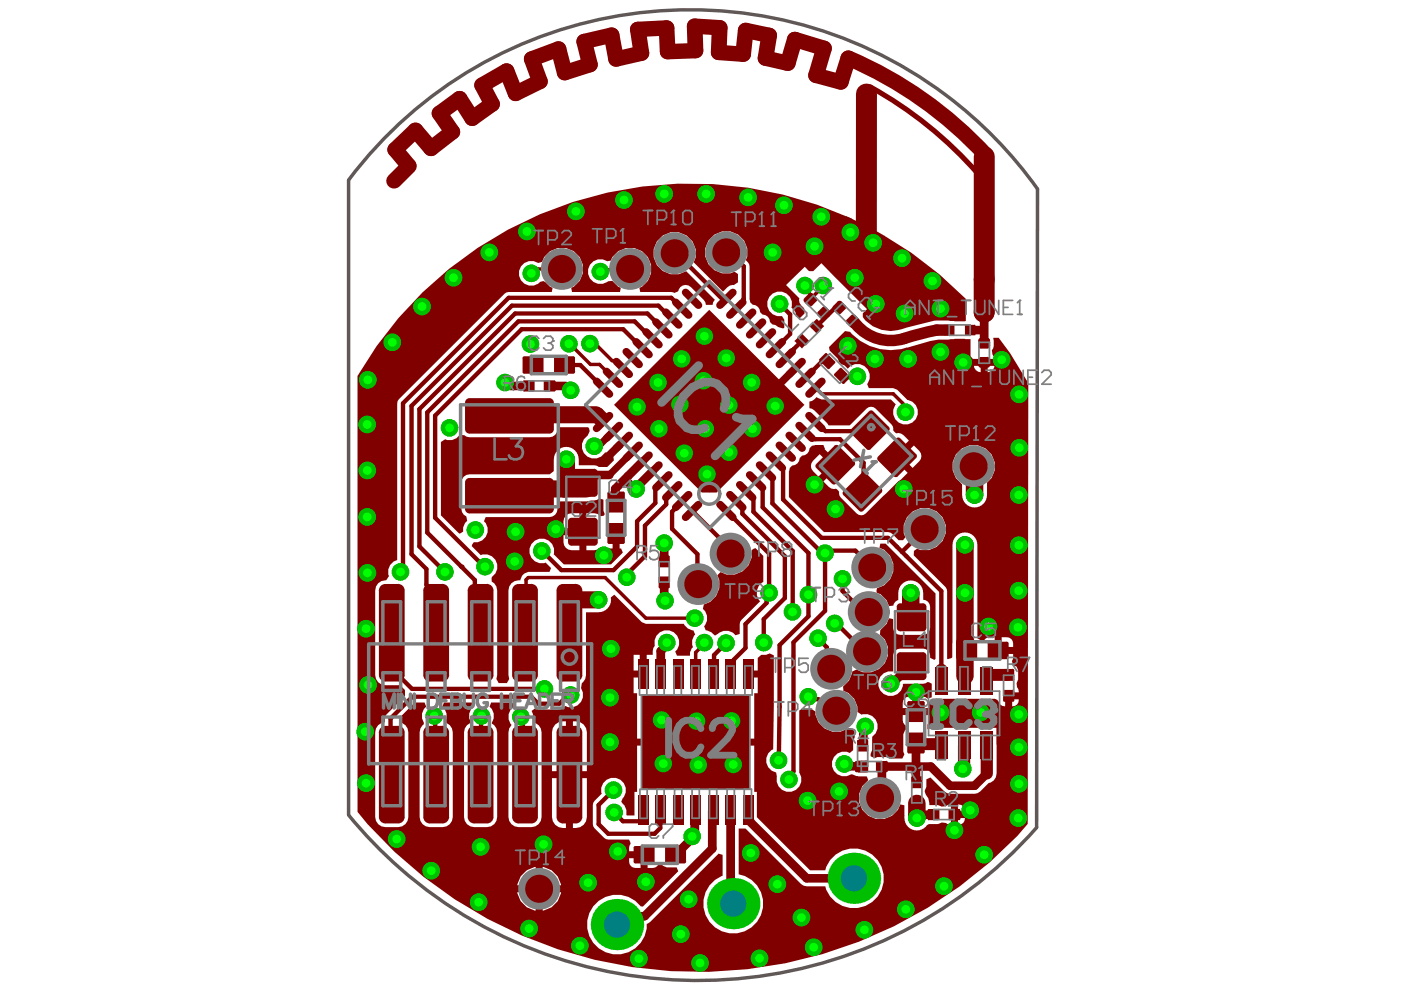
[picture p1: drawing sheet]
<svg xmlns="http://www.w3.org/2000/svg" width="297mm" height="210mm" viewBox="0 0 297 210" stroke-linecap="round" stroke-linejoin="round" font-family="sans-serif">
<g fill="#800000">
<path d="M152.1 122l.7-.7a4.5 4.5 0 0 0 4.7-.2 4.5 4.5 0 0 0 1.9-4.4l.8-.5 1.6 1.7v5.5a2.53 2.53 0 0 0-.6 4.1l-4 3.9-.4 .9v2.1l-.9 .3a2.52 2.52 0 0 0-3.6-.4l-.7 .5a2.76 2.76 0 0 0-2-1.1l-.3-.9a2.59 2.59 0 0 0-.3-3.7l.2-.9a4.4 4.4 0 0 0 2.9-6.2z"/>
<path d="M93.5 93.7l.9-.6a2.44 2.44 0 0 0 2.9-.8h1.1l.5 .3 .6 .1h17a1.78 1.78 0 0 0 1.7-2.1h6.5l.3 .8-.4 1a2.66 2.66 0 0 0-.4 4.1 2.66 2.66 0 0 0 4.2-.6h.3l2.8-2.8 1.1 1.1-2.6 2.6 .2 .8-1.4 1.4h-1.9l-.9-.4h-3.3v-1.2a2.65 2.65 0 0 0-2.6-2.7 2.65 2.65 0 0 0-2.7 2.7v2.5l-.9 .7h-17a1.72 1.72 0 0 0-1.7 1.7v5.6a2.03 2.03 0 0 0 1.1 1.7l.1 .8-.4 .5-.4 1v.8l-.8 .4-3.9-3.8z"/>
<path d="M130.2 85.8l20.2-20.1 20.2 20.1-18.7 18.6h-3.1z"/>
<path d="M179.4 45.9l8.1 4.1v3.1h-9.2z"/>
<path d="M162.9 82.6l5.2-5.2 1.2 1.2-5.2 5.2z"/>
<path d="M128 96.6l3-3 1.1 1.2-2.9 3z"/>
<path d="M103 109.6h13.5a1.72 1.72 0 0 0 1.7-1.7v-1.6h6.1l1-.2a2.38 2.38 0 0 0 1.8-.4l.8 .3v2.3l.3 .7-.1 .3a1.19 1.19 0 0 1-1.5-.3l-2.3-.2v7.9l2.3-.2a1.68 1.68 0 0 1 1.7-.5l.8 .3h.8v-3.2h1.5v3.2h.3l.4 .9-2.5 2.5h-10.1l-2.1-2.2a2.62 2.62 0 0 0-2.3-3.3 2.62 2.62 0 0 0-2.8 2.9 2.62 2.62 0 0 0 3.4 2.2l1.1 1.1-.3 .9h-4.5a1.97 1.97 0 0 0-1.7 1.7 2.22 2.22 0 0 0-2.5 2.2v17.9l.2 .9-.5 .8h-1.8l-.5-.8 .2-.9v-17.9l-.2-.8-.4-.7-.5-.4v-1a2.61 2.61 0 0 0 .9-3.3 2.61 2.61 0 0 0-3.3-1.3l-1.9-1.9 .4-.8a2.59 2.59 0 0 0 2.8-1.5 2.59 2.59 0 0 0-.6-3zM120 109.3l-.4 .6-.1 .6v1.5h3.3v-3.2h-1.6l-.7 .2zM119.5 113.5v1.5a1.7 1.7 0 0 0 1.7 1.7h1.6v-3.2z"/>
<path d="M89.6 62a81.6 81.6 0 0 1 91.1-15.6v2.9l.2 1.2a3 3 0 0 0 2.8 1.9 3 3 0 0 0 2.8-2l1-.4 5.7 3.6 6 4.6 5.6 5.2v4.7l-6.6-.1-6.3 1.6a7.4 7.4 0 0 1-9-2.4v-.8l.9-.9-9.6-9.7-1.8 1.7h-.9l-.9-.9-3.9 3.8 2.8 2.9v.9l1 1.1v1.2l-.9 1-.9-.4-.1-.9-.8-1 .1-.3a2.64 2.64 0 0 0-2.4-3.1 2.64 2.64 0 0 0-2.8 2.8 2.64 2.64 0 0 0 3.1 2.4l.5 .8v1.7l-.2 .1-1.2-.3-.5-.4-.6-.1-.5-.5a1.59 1.59 0 0 0-1.6-1.6l-.5-.5-.2-.6a1.59 1.59 0 0 0-1.4-1l-.5-.5-.2-.7v-6.9l-.1-.5-.7-.8a4.5 4.5 0 0 0-3.6-6.2 4.5 4.5 0 0 0-5 5.1 4.5 4.5 0 0 0 6.2 3.5l.8 .5v1.8l-.9 .5-.8 .1-1.5 1.3-6.2-6.2a4.5 4.5 0 0 0-2.6-6.1 4.5 4.5 0 0 0-5.9 3 4.5 4.5 0 0 0 3.6 5.6h1.7l1.6-.6 6.1 6.1-.4 .5-.1 .5h-1.4l-.1-.5-.4-.5-2.7-2.7a1.56 1.56 0 0 0-2.7 .8l-.9 .4-.6-.2h-6.6l-.1-.9 .5-.2a4.5 4.5 0 0 0 .4-7.2 4.5 4.5 0 0 0-7 1.6l-.7 .2-1-.4a2.63 2.63 0 0 0-3.1 3.2 2.63 2.63 0 0 0 4.2 1.4l.9-.1 1.3 1.3 .5 .2-.2 .9h-10.1l-.2-.9a4.5 4.5 0 0 0 1.1-7.4 4.5 4.5 0 0 0-7.3 1.9l-.8 .3-.9-.4a2.63 2.63 0 0 0-3.1 3.3 2.63 2.63 0 0 0 4.4 1.1l.7-.2 .4 .2 1 1 .6 .2-.2 .9h-9.2l-.8 .4-22.7 22.7-.1 33.7a2.52 2.52 0 0 0-1.7 3.4l-.6 .9h-.2a2.15 2.15 0 0 0-2.1 2.2v17.9l.1 .9 .5 .7 .7 .4 .8 .2 3.1-.1 1.1 1.1v1.3l-4 3.9-.2 .4-.1 1.2-.7 .2-.7 .5-.5 .6-.1 .9v17.9a2.15 2.15 0 0 0 2.1 2.2h2.7l.9-.2 .6-.5 .5-.7 .2-.8v-17.9a2.04 2.04 0 0 0-1.7-2.1l-.3-.9 3.3-3.3h2.1l.4 .8a2.54 2.54 0 0 0-.5 3.5l-.1 .3-.7 .8-.1 .9v17.9l.1 .8 .5 .7 .7 .5 .8 .2h2.7a2.15 2.15 0 0 0 2.2-2.2v-17.9l-.2-.9-.4-.6-.7-.5-.3-.4 .3-.6v-1l-.4-1-.5-.5 .3-.8h5.9l.4 .8a2.49 2.49 0 0 0-.6 3.3l-.8 .7-.5 .6-.1 .9v17.9l.1 .8 .5 .7 .7 .5 .8 .2h2.8a2.15 2.15 0 0 0 2.1-2.2v-17.9l-.2-.9-.4-.6-.5-.4a2.92 2.92 0 0 0-.5-3.6l.3-.8h4.5l.3 .8a2.67 2.67 0 0 0-.5 4l-.4 .6-.2 .9v17.9l.2 .8 .4 .7 .7 .5 .8 .2h2.8a2.15 2.15 0 0 0 2.1-2.2v-17.9l-.1-.9-.5-.6-.8-.5-.4-.8v-1l-.3-.8 .8-.5 .6 .2h4.5l.4-.1 .8-.6a2.62 2.62 0 0 0 3.2-.6 2.62 2.62 0 0 0 .2-3.2l.2-1.1 .7-.8 .1-.9v-13.3h2.7a2.71 2.71 0 0 0 2.6-3.1l.8-.6 5.8 5.8 .8 .4h8.1l.8 1 1.2 .4 .4 .8a2.35 2.35 0 0 0-.5 2.7l-.3 .3-.3 .8v.7h-2.8l-.3-.9 .4-.4a2.63 2.63 0 0 0-1.8-4.1 2.63 2.63 0 0 0-3 3.3l-.3 .5-.1 1.4h-1.3v4.1h-.7v.8h-2.1v3.3h.8v9.6h24.8v-9.6h.8v-3.3h-2.1v-1.5h2.1v-2.7l.7-.7h1l.8-.3 .9 .4-.2 20-.3 .1a2.64 2.64 0 0 0-1.1 2.7 2.64 2.64 0 0 0 2.1 2.1l.1 1a2.64 2.64 0 0 0 3.1 3.1 2.64 2.64 0 0 0 1.6-4.1l.1-13.2 .9-.5 .5 .2h1.1l.9 .6v.7a4.5 4.5 0 0 0 7.1 2.7l.9 .4 .4 .8-.1 .8-.3 .8v2l-.7 .6-.7-.3a2.64 2.64 0 0 0-3.1 3.1 2.64 2.64 0 0 0 4.1 1.7h.3a5.9 5.9 0 0 0 3 .4l.3 .8-1.3 1.3a4.5 4.5 0 0 0 1.8 6.6 4.5 4.5 0 0 0 6.3-2.7l.8 .1v2a2.71 2.71 0 0 0 1.6 3.1 2.71 2.71 0 0 0 3.3-.9l.4-.2h1.9a1.64 1.64 0 0 1 2 0l.7 .1v-4.2l-.7 .1a1.69 1.69 0 0 1-2 0h-1.9l-.2-1.4-.7-1.5 .3-1v-1.6l.9-.4 2.9 3 .6 .4 .6 .1h5.2l.7-.1 2.3-2.2a1.98 1.98 0 0 0 1.7-2v-9.7h-13.8l-.8 .3-.1-.9 .4-1v-1.1h-5.6l.1 1.6 .5 .6a2.18 2.18 0 0 1-.5 1.9v3.7l.3 .5-.5 .9h-2.6l-.8-.3h-1.9l-.5 .2-.9-.4v-.5l.3-.7v-2.9l.8-.7a2.61 2.61 0 0 0-.1-3.1 2.61 2.61 0 0 0-2.9-.9l-.9-.6v-1.1l-.7-1.6-1.2-1.3-1.1-.4-.1-.9 1.3-1.3 .7-1.9 .9-.4a4.5 4.5 0 0 0 6-1.4 4.5 4.5 0 0 0-1-6v-1l1.4-1.3 .5-1.2 .9 .2v1.8a1.51 1.51 0 0 0 1.5 1.5h4.8l.6-.1 .5-.3 .3-.5 .1-.6v-4.4a1.49 1.49 0 0 0-1.5-1.5v-1.8a2.63 2.63 0 0 0-2.8-2.3 2.63 2.63 0 0 0-2.5 2.6v1.5l-.6 .4-.4 .8-.9 .1-.5-1.2-1.3-1.3-.8-.4v-.9l1.6-.6a4.4 4.4 0 0 0 1.9-4.3 4.4 4.4 0 0 0-2.9-3.6l.1-.9h1.2l10.6 10.5v13.9l-.3 .2-.9-.4a1.62 1.62 0 0 0-1.5-2h-4.8l-.6 .1-.5 .4-.3 .4-.1 .6v3.3a2.63 2.63 0 0 0-3.2 2.2 2.63 2.63 0 0 0 2.3 3 2.63 2.63 0 0 0 2.9-2.4l.2-.1h4.1l.9-.4 .9 .4v2.9l-.8 .2-.5-.3-1.3-.1v2.4h2.1v-1.3l.7-.6h13.2l.5 .2 .4 .6a1.28 1.28 0 0 0 1.3 .7v-2.2h.8v-.7h2.1l-.1-.7a1.68 1.68 0 0 1 0-2v-2l-.4-.8a1.15 1.15 0 0 1-.9-1.2l.2-.7v-.7h-3.2v-.8h-.7v-2.8l-1.6 .1-.6 .5-.7 .1-.8-.4v-20.1a2.63 2.63 0 0 0-2.8-2.4 2.63 2.63 0 0 0-2.5 2.6v23.9l-1 .4-.1-.1-.1-14.8-7-7.2 .1-.9 .7-.5 .7 .3a4.5 4.5 0 0 0 5.4-4.1 4.5 4.5 0 0 0-4.8-4.8 4.5 4.5 0 0 0-4.2 5.4l.4 .8-.5 .6h-1l-1.4-1.3-.8-.4h-13.6l-7.4-7.4v-5.5l.2-.7 .5-.5 .6-.1a1.59 1.59 0 0 0 .9-1.5l.6-.5 .6-.1a1.58 1.58 0 0 0 .9-1.5l.6-.5 .6-.2h1.8l.2 .9 2.8 2.8-.5 .5 .5 .6-3 3 1.1 1.1a2.4 2.4 0 0 0 1.7 .5l.5 .6 .1 .8 .3 .4 3.3 3.4a1.36 1.36 0 0 0 2 0l8.8-8.6-2.7-2.8 .5-.5-.5-.6 3-3-1.7-1.5h-.9a1.34 1.34 0 0 1-.8-1.5l-3.6-3.8a1.36 1.36 0 0 0-2 0l-3.5 3.6h-4.5l-3.1-3.2-.5-.3-.5-.2v-1.4l.5-.1 1.1-.8 1 .5h14.7l1 1.1a2.63 2.63 0 0 0 .8 3.9 2.63 2.63 0 0 0 3.8-1.5 2.63 2.63 0 0 0-2.2-3.4l-2.1-2.2-.8-.3h-5.2l-.4-.9 .2-.1a2.63 2.63 0 0 0-.6-3.6 2.63 2.63 0 0 0-3.7 .5l-.6-.7-.8-.3-.4-.4-.3-.8-1.7-1.7-.1-.7 3.4-3.4 1 .2 .4 .3a11.4 11.4 0 0 0 11.7 3l5-1.4a54.7 54.7 0 0 1 8.5-.4v3.6l.5 .6h4.5l-.4-.9-.1-.9a3.2 3.2 0 0 0 .3-2.7h1.1l2.5 3.3 3.8 6.3-.1 93.5a92.5 92.5 0 0 1-51.4 29.5 93.6 93.6 0 0 1-90.7-32.1v-92.4l4-6.3 4.7-5.9zM209.4 77.6v1.3a1.47 1.47 0 0 0 1.4-1.3zM206.5 77.6a1.47 1.47 0 0 0 1.4 1.3v-1.3zM191.2 97l2.3 2.2 1.4-1.4a1.54 1.54 0 0 0 0-2.2l-1.1-1.1zM172.4 97.7a1.55 1.55 0 0 0 0 2.2l1.1 1.1 2.5-2.5-2.2-2.2zM203.9 95.1a4.5 4.5 0 0 0 .1 7.5v2.4a2.65 2.65 0 0 0 2.6 2.6 2.65 2.65 0 0 0 2.7-2.6v-2.7a4.5 4.5 0 0 0 .8-6.2 4.5 4.5 0 0 0-6.2-1zM212.4 135.1v2.1h2.4a1.56 1.56 0 0 0-1.3-2.1zM134.3 138.8v3.4h1.3v-3.4zM214.6 148.3v1.4a1.28 1.28 0 0 0 1.4-1.4zM191.8 148.1l-.4 .9v1.1h2.1v-2.4l-1.3 .1zM121.5 152.9v10.6h2.9v-8.2a2.43 2.43 0 0 0-2.9-2.4zM117.7 153.6l-.5 .8-.2 .9v8.2h3v-10.6l-1.5 .2zM203.1 170.6v1.4h1.5a1.28 1.28 0 0 0-1.5-1.4zM135.1 158.1v9.8h-.6v5h-1.6a3.4 3.4 0 0 0-1.2-2.9l.3-.8a2.62 2.62 0 0 0-1.4-4.3 2.62 2.62 0 0 0-3 3.4l-1.8 1.9-.1 4.5 .4 .9 2.4 2.3 4.9 .1 .3 .9-.2 .3-.1 1.3h3.2v.7h.7v2.8l1.6-.1 .6-.5h.7a3.8 3.8 0 0 0 3.3 .5l.3 .8-7.5 7.5h-.4a6.3 6.3 0 0 0-10.3 .1 6.3 6.3 0 0 0 3.3 9.7 6.3 6.3 0 0 0 8.2-6.1l.8-.4 14.4-14.5 .9 .2v4.5a6.3 6.3 0 0 0-2.6 10 6.3 6.3 0 0 0 10.3-.9 6.3 6.3 0 0 0-4.3-9.4v-9.7h1.5l11.7 11.7 .6 .4 .6 .1h4a6.3 6.3 0 0 0 9.7 3.5 6.3 6.3 0 0 0 0-10.4 6.3 6.3 0 0 0-9.7 3.5h-3.3l-11.2-11.2v-5.4h-.6v-9.8zM203.1 173.4v1.4a1.28 1.28 0 0 0 1.5-1.4zM121.5 165v10.6a2.48 2.48 0 0 0 2.9-2.4v-8.2zM117 165v8.2a2.43 2.43 0 0 0 3 2.4v-10.6zM133.4 182a1.56 1.56 0 0 0 1.3 2h1.1v-2zM115.1 183.8v3.9h3.8a4.5 4.5 0 0 0-3.8-3.9zM110.4 185.8l-.7 1.9h3.9v-3.9l-1.9 .7zM115.1 189.2v3.9a4.5 4.5 0 0 0 3.8-3.9zM109.7 189.2a4.5 4.5 0 0 0 3.9 3.9v-3.9z"/>
</g>
<path d="M179.9 12.3l-1.6 5.1-5.3-1.4 1.7-5.8-6.2-1.8-1.5 5-4.7-1.1 .8-4.8-5-1.1-.5 5.1-5.2-.4 .2-5.2-5.3-.4 .2 5.2-5.9 .3-.3-5.1-6.1 .3 .8 5.1-5.4 1.2-.9-5.1-5.8 1.4 1.2 4.9-5.4 1.7-1.3-5-5.7 2.1 1.8 4.8-5.2 2.5-1.9-4.8-5.2 3 2.1 4.1-4.2 3-2.7-4.2-4.2 3.1 2.7 4-4.5 3.5-3.3-3.9-4.3 4.1 2.8 3.4M86.7 35.2l-3.1 3.2" fill="none" stroke="#800000" stroke-width="3.3"/>
<path d="M183.7 19.9v29.4M208.7 33.2v33M208.7 66.2h.1" fill="none" stroke="#800000" stroke-width="4.4"/>
<path d="M205.7 70h2.8M208.7 66.2v6.6M107.1 81.1h.5l.7 .7h3.8M136.2 97.9l-5.8 5.7v2.7l.2 .1M138.3 99.9l-3.4 3.5v.3h-.4l-1.6-1.7M125.3 100.7h3.9" fill="none" stroke="#800000" stroke-width="1.8"/>
<path d="M140.4 102l-1.5 1.5v3.2l-3.8 3.8v5.4M142.5 104.1l-1.3 1.3v1.5l-4.5 4.5v6.5M168.2 139.2v24.4l-.9 .9v.8M165.1 160.9v.3" fill="none" stroke="#800000" stroke-width=".92"/>
<path d="M130 91.6l-2.7 2.6h-.9l-.4 .4M134.1 95.8l-4.9 4.9" fill="none" stroke="#800000" stroke-width="1.5"/>
<circle cx="133.1" cy="100.9" r=".46" fill="#800000"/>
<path d="M172.9 82.2l1.3 1.3h15.2l2 2v1.3l.6 .6M128.3 122.5h-16.3l-.5 .4v13.2" fill="none" stroke="#800000" stroke-width=".73"/>
<path d="M140.8 115.1v3.9M141.4 136.2v.5l-1.3 1.3v3.6M197.4 162.5l4 4.1h5.2l2.6-2.6" fill="none" stroke="#800000" stroke-width="1.8"/>
<path d="M204.4 158v4.4l-.3 .3v.3M209.2 158v6" fill="none" stroke="#800000" stroke-width="2.6"/>
<path d="M168.3 74h.1M170 72.3l-3.4 3.4v.2" fill="none" stroke="#800000" stroke-width=".92"/>
<circle cx="178.8" cy="80" r=".46" fill="#800000"/>
<path d="M181.8 79.8l-.2 .2h-2.8M174.2 114h14.1l11.3 11.3v16.5M196.1 112.2l-4.9 4.8M177 132.2h.3l6.5 6.5" fill="none" stroke="#800000" stroke-width=".92"/>
<path d="M193.3 141.2l-2.1 2.1h-.4l-1.6 1.6h-.4M194.2 157.5v8.4M146.8 177.7l-3.8 3.7M154.9 171.8v18.5l1.1 1.1M158.8 174l12.2 12.2h10M194.2 162.5h3.2M194.4 172.7h2.4" fill="none" stroke="#800000" stroke-width="1.8"/>
<path d="M204.6 115.5v22.4M194.4 170.3v2.4M194.4 173.1v.3" fill="none" stroke="#800000" stroke-width="3.7"/>
<path d="M194.4 157.8h5.2v.2M199.6 142v2.5" fill="none" stroke="#800000" stroke-width="2.6"/>
<circle cx="204.6" cy="136.3" r="1.83" fill="#800000"/>
<path d="M204.6 137.9v5.5" fill="none" stroke="#800000" stroke-width="3.7"/>
<circle cx="204.6" cy="138.3" r="1.83" fill="#800000"/>
<path d="M116.5 81.8h3.4M140.8 123.7v3.5M183.5 154v.5l-.5 .4v3M147.3 172.2v4.1l-.5 .5v.9M151 179.9l-14.3 14.4h-4.1l-1.8 1.7M179 162h.5l.5 .5h2.5M194.2 162.5h-7.2v6.1l-.2 .2" fill="none" stroke="#800000" stroke-width="1.8"/>
<path d="M206.6 99.8v5.2M114.3 103.7h5.3M121 127.8v8.6M193.1 125.7v4.6l.2 .2" fill="none" stroke="#800000" stroke-width="3.7"/>
<path d="M210.1 143.1h3.6" fill="none" stroke="#800000" stroke-width="2.6"/>
<g fill="none" stroke="#800000" stroke-width=".92">
<path d="M110.6 69.8l-18.3 18.3v21.7l10.3 10.3M120.6 77.4h2.4l4.8 4.8M134.5 68.1h-24.6l-19.3 19.3v25.5l7.2 7.2M137.3 66.5h-28.1l-20.3 20.2v29.2l5.4 5.4M139.6 64.8h-31.1l-21.2 21.3v31.4l3.1 3.1M142.3 63.1h-34.5l-22.4 22.4v35.2M165.3 64.4l2.2 2.3v4.1l-3 3M166 99.4v6.5l8.2 8.1M135.1 115.9l-5 5M136.7 117.9l-3.8 3.9M154 108.3l9.1 9.1v8.3l-.6 .5v1.6l-4.4 4.5v5.1M157.4 108.9l9 9v8.9l-4.5 4.5v4.9"/>
<path d="M159.7 105.7v2.8l8.4 8.3-.1 12.9M160.3 102l1.4 1.4v4.2l9.7 9.7v13.4l-6.1 6.1v13.1M163.8 101.3v5.4l9.9 10h.6M174.9 117.3v12.2l-6.7 6.7v2.7M175.5 116.7h5.8l3.6 3.6M173.4 135.3l1.9 1.9v3.7l.9 .9M178.6 122.7v2.6l4.9 4.8M171.4 147.7l.5 .6h1.6l3.4 3.3M140 171.5v4.1l-1.2 1.2h-9.8l-2.1-2.1"/>
</g>
<path d="M120.6 72.9h.2l4.4 4.4h1.9l2.9 2.8M125.1 72.9l.5 .5h1.1l3.1 3.1h.7l1.5 1.5M170.3 60.9l2.1 2.1M172.4 63l.1 .1M174.4 60.9l-2 2.1M162.4 99.9l1.4 1.4M164.4 97.7l1.6 1.7M158.2 104.1l1.5 1.6" fill="none" stroke="#800000" stroke-width=".73"/>
<path d="M198.6 70h2.5" fill="none" stroke="#800000" stroke-width="2.5"/>
<circle cx="97.8" cy="120.1" r=".46" fill="#800000"/>
<path d="M154.5 53.3l3.2 3.2-.1 7.5-1.5 1.4M173.1 89.5l1.9 1.9h9.4M114.9 116.8l4.1 4.1M85.4 120.7l-.5 .6M90.4 120.6v3.4l2.1 2.1v8.1M97.8 120.1l2.9 2.9v9.9M181.7 131.3h.4M110.4 152l.5 .4v12.6" fill="none" stroke="#800000" stroke-width=".92"/>
<path d="M114.5 87.9h11.8M120.1 97.4v5.8l-.5 .5M126.9 127.2h-5.3l-.6 .6" fill="none" stroke="#800000" stroke-width="3.7"/>
<path d="M118.9 57h-4.9l-.9 1h-.5M133.8 57.2h-6.1l-.4 .4" fill="none" stroke="#800000" stroke-width=".73"/>
<path d="M151 172v7.9M158.6 171.8v2l.2 .2" fill="none" stroke="#800000" stroke-width="1.8"/>
<circle cx="158.8" cy="174" r=".92" fill="#800000"/>
<g fill="none" stroke="#800000" stroke-width=".92">
<path d="M143.6 53.9l9.7 9.7h.5l.2-.2M110.6 69.8h21.5l4.1 4M134.5 68.1l3.6 3.6M137.3 66.5l3.1 3.1M139.6 64.8l2.7 2.7M142.3 63.1l2.3 2.3M175.3 76.5h-.9l-3.6 3.6M177.2 65.2l-3.5 3.4M170.7 91.5l1.6 1.6h5.8l5 5v6.5M184.6 91.3l-.2 .1M144.6 106.3l-2.1 2.2v3.6l5.4 5.4v6.3M146.9 108.5l8.2 8.2"/>
<path d="M156.1 106.2l1.3 1.3v1.4M175.5 116.7l-.6 .6M83 134v7.7l4.4 4.4h28.2M119 120.9h11.1M132.9 121.8v.6M153.9 136.4l-2.5 2.5v4M158.1 137.4l-2.5 2.5v2.4l-.7 .6M92.1 151.8l.2 .2v13.8M102.1 151.8l-.2 13.5M115.6 146.1h.1M120.5 147.3l-1.9 1.9h-4.5l-1.5-1.5h-25.2l-4.6 4.7v13.8M165.3 149.9l-.2 11"/>
<path d="M92.3 165.8v.1M130.1 167.5l-3.2 3.2v4M136.6 172v1.2l-1 .9h-3.5l-1.9-1.8"/>
</g>
<path d="M128.3 122.5l8.6 8.6h8.7M149.5 136.4l-2 1.9v4.6M168.2 138.9v.3" fill="none" stroke="#800000" stroke-width=".73"/>
<path d="M119.6 103.7h4.7" fill="none" stroke="#800000" stroke-width="3.7"/>
<path d="M125.2 88.9l2.4-2.3 1.9 1.9-2.3 2.4z" fill-rule="evenodd" fill="#800000"/>
<path d="M179.9 12.3a85.3 85.3 0 0 1 29.1 20.6" fill="none" stroke="#800000" stroke-width="3.3"/>
<path d="M184.5 18.4a85.2 85.2 0 0 1 22.9 18.5" fill="none" stroke="#800000" stroke-width="1.1"/>
<path d="M181.5 68.8a9.6 9.6 0 0 0 10.2 3M198.6 70l-6.9 1.8" fill="none" stroke="#800000" stroke-width="2.5"/>
<circle cx="144.3" cy="198.1" r="1.85" fill="#00bf00"/>
<circle cx="144.3" cy="198.1" r=".93" fill="#0f0"/>
<circle cx="109.3" cy="112.7" r="1.85" fill="#00bf00"/>
<circle cx="109.3" cy="112.7" r=".93" fill="#0f0"/>
<circle cx="165.1" cy="161.2" r="1.85" fill="#00bf00"/>
<circle cx="165.1" cy="161.2" r=".93" fill="#0f0"/>
<circle cx="134.9" cy="103.7" r="1.85" fill="#00bf00"/>
<circle cx="134.9" cy="103.7" r=".93" fill="#0f0"/>
<circle cx="117.8" cy="112.2" r="1.85" fill="#00bf00"/>
<circle cx="117.8" cy="112.2" r=".93" fill="#0f0"/>
<circle cx="164.8" cy="187.5" r="1.85" fill="#00bf00"/>
<circle cx="164.8" cy="187.5" r=".93" fill="#0f0"/>
<circle cx="177.9" cy="167.8" r="1.85" fill="#00bf00"/>
<circle cx="177.9" cy="167.8" r=".93" fill="#0f0"/>
<circle cx="141.4" cy="136.2" r="1.85" fill="#00bf00"/>
<circle cx="141.4" cy="136.2" r=".93" fill="#0f0"/>
<circle cx="149.2" cy="80.7" r="1.85" fill="#00bf00"/>
<circle cx="149.2" cy="80.7" r=".93" fill="#0f0"/>
<circle cx="78" cy="145.2" r="1.85" fill="#00bf00"/>
<circle cx="78" cy="145.2" r=".93" fill="#0f0"/>
<circle cx="174.1" cy="46" r="1.85" fill="#00bf00"/>
<circle cx="174.1" cy="46" r=".93" fill="#0f0"/>
<circle cx="204.1" cy="163" r="1.85" fill="#00bf00"/>
<circle cx="204.1" cy="163" r=".93" fill="#0f0"/>
<circle cx="192" cy="87.4" r="1.85" fill="#00bf00"/>
<circle cx="192" cy="87.4" r=".93" fill="#0f0"/>
<circle cx="140.8" cy="115.1" r="1.85" fill="#00bf00"/>
<circle cx="140.8" cy="115.1" r=".93" fill="#0f0"/>
<circle cx="179.7" cy="73.3" r="1.85" fill="#00bf00"/>
<circle cx="179.7" cy="73.3" r=".93" fill="#0f0"/>
<circle cx="185.5" cy="76.1" r="1.85" fill="#00bf00"/>
<circle cx="185.5" cy="76.1" r=".93" fill="#0f0"/>
<circle cx="181.8" cy="79.8" r="1.85" fill="#00bf00"/>
<circle cx="181.8" cy="79.8" r=".93" fill="#0f0"/>
<circle cx="188.8" cy="144.9" r="1.85" fill="#00bf00"/>
<circle cx="188.8" cy="144.9" r=".93" fill="#0f0"/>
<circle cx="194.4" cy="173.5" r="1.85" fill="#00bf00"/>
<circle cx="194.4" cy="173.5" r=".93" fill="#0f0"/>
<circle cx="207.9" cy="151.1" r="1.85" fill="#00bf00"/>
<circle cx="207.9" cy="151.1" r=".93" fill="#0f0"/>
<circle cx="199.4" cy="151.1" r="1.85" fill="#00bf00"/>
<circle cx="199.4" cy="151.1" r=".93" fill="#0f0"/>
<circle cx="216" cy="151.5" r="1.85" fill="#00bf00"/>
<circle cx="216" cy="151.5" r=".93" fill="#0f0"/>
<circle cx="194.2" cy="146.8" r="1.85" fill="#00bf00"/>
<circle cx="194.2" cy="146.8" r=".93" fill="#0f0"/>
<circle cx="209.6" cy="132.8" r="1.85" fill="#00bf00"/>
<circle cx="209.6" cy="132.8" r=".93" fill="#0f0"/>
<circle cx="172.7" cy="102.7" r="1.85" fill="#00bf00"/>
<circle cx="172.7" cy="102.7" r=".93" fill="#0f0"/>
<circle cx="185.1" cy="51.5" r="1.85" fill="#00bf00"/>
<circle cx="185.1" cy="51.5" r=".93" fill="#0f0"/>
<circle cx="212.4" cy="76.3" r="1.85" fill="#00bf00"/>
<circle cx="212.4" cy="76.3" r=".93" fill="#0f0"/>
<circle cx="204.2" cy="76.8" r="1.85" fill="#00bf00"/>
<circle cx="204.2" cy="76.8" r=".93" fill="#0f0"/>
<circle cx="146" cy="190.7" r="1.85" fill="#00bf00"/>
<circle cx="146" cy="190.7" r=".93" fill="#0f0"/>
<circle cx="205.7" cy="171.8" r="1.85" fill="#00bf00"/>
<circle cx="205.7" cy="171.8" r=".93" fill="#0f0"/>
<circle cx="202.4" cy="176" r="1.85" fill="#00bf00"/>
<circle cx="202.4" cy="176" r=".93" fill="#0f0"/>
<circle cx="204.6" cy="125.7" r="1.85" fill="#00bf00"/>
<circle cx="204.6" cy="125.7" r=".93" fill="#0f0"/>
<circle cx="179" cy="162" r="1.85" fill="#00bf00"/>
<circle cx="179" cy="162" r=".93" fill="#0f0"/>
<circle cx="183.5" cy="154" r="1.85" fill="#00bf00"/>
<circle cx="183.5" cy="154" r=".93" fill="#0f0"/>
<circle cx="193.1" cy="125.7" r="1.85" fill="#00bf00"/>
<circle cx="193.1" cy="125.7" r=".93" fill="#0f0"/>
<circle cx="204.6" cy="115.5" r="1.85" fill="#00bf00"/>
<circle cx="204.6" cy="115.5" r=".93" fill="#0f0"/>
<circle cx="167.3" cy="165.3" r="1.85" fill="#00bf00"/>
<circle cx="167.3" cy="165.3" r=".93" fill="#0f0"/>
<circle cx="171.2" cy="169.7" r="1.85" fill="#00bf00"/>
<circle cx="171.2" cy="169.7" r=".93" fill="#0f0"/>
<circle cx="177" cy="132.2" r="1.85" fill="#00bf00"/>
<circle cx="177" cy="132.2" r=".93" fill="#0f0"/>
<circle cx="173.4" cy="135.3" r="1.85" fill="#00bf00"/>
<circle cx="173.4" cy="135.3" r=".93" fill="#0f0"/>
<circle cx="177.2" cy="107.9" r="1.85" fill="#00bf00"/>
<circle cx="177.2" cy="107.9" r=".93" fill="#0f0"/>
<circle cx="174.9" cy="117.3" r="1.85" fill="#00bf00"/>
<circle cx="174.9" cy="117.3" r=".93" fill="#0f0"/>
<circle cx="215.8" cy="133" r="1.85" fill="#00bf00"/>
<circle cx="215.8" cy="133" r=".93" fill="#0f0"/>
<circle cx="180.3" cy="49.3" r="1.85" fill="#00bf00"/>
<circle cx="180.3" cy="49.3" r=".93" fill="#0f0"/>
<circle cx="199.4" cy="65.4" r="1.85" fill="#00bf00"/>
<circle cx="199.4" cy="65.4" r=".93" fill="#0f0"/>
<circle cx="199.4" cy="74.6" r="1.85" fill="#00bf00"/>
<circle cx="199.4" cy="74.6" r=".93" fill="#0f0"/>
<circle cx="191.6" cy="103.7" r="1.85" fill="#00bf00"/>
<circle cx="191.6" cy="103.7" r=".93" fill="#0f0"/>
<circle cx="208.7" cy="181.2" r="1.85" fill="#00bf00"/>
<circle cx="208.7" cy="181.2" r=".93" fill="#0f0"/>
<circle cx="77.9" cy="121.5" r="1.85" fill="#00bf00"/>
<circle cx="77.9" cy="121.5" r=".93" fill="#0f0"/>
<circle cx="124.7" cy="187.1" r="1.85" fill="#00bf00"/>
<circle cx="124.7" cy="187.1" r=".93" fill="#0f0"/>
<circle cx="131" cy="180.5" r="1.85" fill="#00bf00"/>
<circle cx="131" cy="180.5" r=".93" fill="#0f0"/>
<circle cx="165.3" cy="64.4" r="1.85" fill="#00bf00"/>
<circle cx="165.3" cy="64.4" r=".93" fill="#0f0"/>
<circle cx="121" cy="82.8" r="1.85" fill="#00bf00"/>
<circle cx="121" cy="82.8" r=".93" fill="#0f0"/>
<circle cx="107.1" cy="81.1" r="1.85" fill="#00bf00"/>
<circle cx="107.1" cy="81.1" r=".93" fill="#0f0"/>
<circle cx="95.3" cy="90.7" r="1.85" fill="#00bf00"/>
<circle cx="95.3" cy="90.7" r=".93" fill="#0f0"/>
<circle cx="120.6" cy="72.9" r="1.85" fill="#00bf00"/>
<circle cx="120.6" cy="72.9" r=".93" fill="#0f0"/>
<circle cx="125.1" cy="72.9" r="1.85" fill="#00bf00"/>
<circle cx="125.1" cy="72.9" r=".93" fill="#0f0"/>
<circle cx="163.1" cy="125.7" r="1.85" fill="#00bf00"/>
<circle cx="163.1" cy="125.7" r=".93" fill="#0f0"/>
<circle cx="191.8" cy="66.5" r="1.85" fill="#00bf00"/>
<circle cx="191.8" cy="66.5" r=".93" fill="#0f0"/>
<circle cx="185.7" cy="64.4" r="1.85" fill="#00bf00"/>
<circle cx="185.7" cy="64.4" r=".93" fill="#0f0"/>
<circle cx="192.5" cy="76.1" r="1.85" fill="#00bf00"/>
<circle cx="192.5" cy="76.1" r=".93" fill="#0f0"/>
<circle cx="197.7" cy="59.6" r="1.85" fill="#00bf00"/>
<circle cx="197.7" cy="59.6" r=".93" fill="#0f0"/>
<circle cx="128" cy="117.7" r="1.85" fill="#00bf00"/>
<circle cx="128" cy="117.7" r=".93" fill="#0f0"/>
<circle cx="126" cy="94.6" r="1.85" fill="#00bf00"/>
<circle cx="126" cy="94.6" r=".93" fill="#0f0"/>
<circle cx="112.5" cy="72.9" r="1.85" fill="#00bf00"/>
<circle cx="112.5" cy="72.9" r=".93" fill="#0f0"/>
<circle cx="181.2" cy="58.9" r="1.85" fill="#00bf00"/>
<circle cx="181.2" cy="58.9" r=".93" fill="#0f0"/>
<circle cx="191.3" cy="54.7" r="1.85" fill="#00bf00"/>
<circle cx="191.3" cy="54.7" r=".93" fill="#0f0"/>
<circle cx="163.8" cy="53.5" r="1.85" fill="#00bf00"/>
<circle cx="163.8" cy="53.5" r=".93" fill="#0f0"/>
<circle cx="146.8" cy="177.3" r="1.85" fill="#00bf00"/>
<circle cx="146.8" cy="177.3" r=".93" fill="#0f0"/>
<circle cx="136.9" cy="187" r="1.85" fill="#00bf00"/>
<circle cx="136.9" cy="187" r=".93" fill="#0f0"/>
<circle cx="169.9" cy="194.6" r="1.85" fill="#00bf00"/>
<circle cx="169.9" cy="194.6" r=".93" fill="#0f0"/>
<circle cx="159.2" cy="180.9" r="1.85" fill="#00bf00"/>
<circle cx="159.2" cy="180.9" r=".93" fill="#0f0"/>
<circle cx="115.2" cy="179" r="1.85" fill="#00bf00"/>
<circle cx="115.2" cy="179" r=".93" fill="#0f0"/>
<circle cx="101.9" cy="179.6" r="1.85" fill="#00bf00"/>
<circle cx="101.9" cy="179.6" r=".93" fill="#0f0"/>
<circle cx="100.8" cy="112.4" r="1.85" fill="#00bf00"/>
<circle cx="100.8" cy="112.4" r=".93" fill="#0f0"/>
<circle cx="77.4" cy="155.1" r="1.85" fill="#00bf00"/>
<circle cx="77.4" cy="155.1" r=".93" fill="#0f0"/>
<circle cx="206.6" cy="105" r="1.85" fill="#00bf00"/>
<circle cx="206.6" cy="105" r=".93" fill="#0f0"/>
<circle cx="77.9" cy="109.6" r="1.85" fill="#00bf00"/>
<circle cx="77.9" cy="109.6" r=".93" fill="#0f0"/>
<circle cx="77.9" cy="99.7" r="1.85" fill="#00bf00"/>
<circle cx="77.9" cy="99.7" r=".93" fill="#0f0"/>
<circle cx="77.9" cy="90" r="1.85" fill="#00bf00"/>
<circle cx="77.9" cy="90" r=".93" fill="#0f0"/>
<circle cx="78" cy="80.5" r="1.85" fill="#00bf00"/>
<circle cx="78" cy="80.5" r=".93" fill="#0f0"/>
<circle cx="171.4" cy="147.7" r="1.85" fill="#00bf00"/>
<circle cx="171.4" cy="147.7" r=".93" fill="#0f0"/>
<circle cx="168" cy="129.7" r="1.85" fill="#00bf00"/>
<circle cx="168" cy="129.7" r=".93" fill="#0f0"/>
<circle cx="94.3" cy="121.3" r="1.85" fill="#00bf00"/>
<circle cx="94.3" cy="121.3" r=".93" fill="#0f0"/>
<circle cx="84.9" cy="121.3" r="1.85" fill="#00bf00"/>
<circle cx="84.9" cy="121.3" r=".93" fill="#0f0"/>
<circle cx="170.7" cy="60.5" r="1.85" fill="#00bf00"/>
<circle cx="170.7" cy="60.5" r=".93" fill="#0f0"/>
<circle cx="174.6" cy="60.5" r="1.85" fill="#00bf00"/>
<circle cx="174.6" cy="60.5" r=".93" fill="#0f0"/>
<circle cx="216.1" cy="83.6" r="1.85" fill="#00bf00"/>
<circle cx="216.1" cy="83.6" r=".93" fill="#0f0"/>
<circle cx="216.1" cy="94.9" r="1.85" fill="#00bf00"/>
<circle cx="216.1" cy="94.9" r=".93" fill="#0f0"/>
<circle cx="216" cy="105" r="1.85" fill="#00bf00"/>
<circle cx="216" cy="105" r=".93" fill="#0f0"/>
<circle cx="77.6" cy="166" r="1.85" fill="#00bf00"/>
<circle cx="77.6" cy="166" r=".93" fill="#0f0"/>
<circle cx="84.1" cy="177.9" r="1.85" fill="#00bf00"/>
<circle cx="84.1" cy="177.9" r=".93" fill="#0f0"/>
<circle cx="215.9" cy="173.5" r="1.85" fill="#00bf00"/>
<circle cx="215.9" cy="173.5" r=".93" fill="#0f0"/>
<circle cx="216" cy="166.2" r="1.85" fill="#00bf00"/>
<circle cx="216" cy="166.2" r=".93" fill="#0f0"/>
<circle cx="216" cy="158.5" r="1.85" fill="#00bf00"/>
<circle cx="216" cy="158.5" r=".93" fill="#0f0"/>
<circle cx="178.6" cy="122.7" r="1.85" fill="#00bf00"/>
<circle cx="178.6" cy="122.7" r=".93" fill="#0f0"/>
<circle cx="171.4" cy="126.1" r="1.85" fill="#00bf00"/>
<circle cx="171.4" cy="126.1" r=".93" fill="#0f0"/>
<circle cx="216" cy="125.2" r="1.85" fill="#00bf00"/>
<circle cx="216" cy="125.2" r=".93" fill="#0f0"/>
<circle cx="120.1" cy="97.4" r="1.85" fill="#00bf00"/>
<circle cx="120.1" cy="97.4" r=".93" fill="#0f0"/>
<circle cx="114.9" cy="116.8" r="1.85" fill="#00bf00"/>
<circle cx="114.9" cy="116.8" r=".93" fill="#0f0"/>
<circle cx="127.3" cy="57.6" r="1.85" fill="#00bf00"/>
<circle cx="127.3" cy="57.6" r=".93" fill="#0f0"/>
<circle cx="112.6" cy="58" r="1.85" fill="#00bf00"/>
<circle cx="112.6" cy="58" r=".93" fill="#0f0"/>
<circle cx="126.9" cy="127.2" r="1.85" fill="#00bf00"/>
<circle cx="126.9" cy="127.2" r=".93" fill="#0f0"/>
<circle cx="161.9" cy="136.2" r="1.85" fill="#00bf00"/>
<circle cx="161.9" cy="136.2" r=".93" fill="#0f0"/>
<circle cx="140.6" cy="161.9" r="1.85" fill="#00bf00"/>
<circle cx="140.6" cy="161.9" r=".93" fill="#0f0"/>
<circle cx="148.1" cy="162.2" r="1.85" fill="#00bf00"/>
<circle cx="148.1" cy="162.2" r=".93" fill="#0f0"/>
<circle cx="155.5" cy="162.1" r="1.85" fill="#00bf00"/>
<circle cx="155.5" cy="162.1" r=".93" fill="#0f0"/>
<circle cx="155.1" cy="152.8" r="1.85" fill="#00bf00"/>
<circle cx="155.1" cy="152.8" r=".93" fill="#0f0"/>
<circle cx="147.7" cy="152.9" r="1.85" fill="#00bf00"/>
<circle cx="147.7" cy="152.9" r=".93" fill="#0f0"/>
<circle cx="140.3" cy="152.7" r="1.85" fill="#00bf00"/>
<circle cx="140.3" cy="152.7" r=".93" fill="#0f0"/>
<circle cx="145.1" cy="96.1" r="1.85" fill="#00bf00"/>
<circle cx="145.1" cy="96.1" r=".93" fill="#0f0"/>
<circle cx="139.7" cy="90.9" r="1.85" fill="#00bf00"/>
<circle cx="139.7" cy="90.9" r=".93" fill="#0f0"/>
<circle cx="149.9" cy="100.5" r="1.85" fill="#00bf00"/>
<circle cx="149.9" cy="100.5" r=".93" fill="#0f0"/>
<circle cx="135.1" cy="86.3" r="1.85" fill="#00bf00"/>
<circle cx="135.1" cy="86.3" r=".93" fill="#0f0"/>
<circle cx="149.5" cy="90.9" r="1.85" fill="#00bf00"/>
<circle cx="149.5" cy="90.9" r=".93" fill="#0f0"/>
<circle cx="144.2" cy="85.7" r="1.85" fill="#00bf00"/>
<circle cx="144.2" cy="85.7" r=".93" fill="#0f0"/>
<circle cx="154.5" cy="95.9" r="1.85" fill="#00bf00"/>
<circle cx="154.5" cy="95.9" r=".93" fill="#0f0"/>
<circle cx="139.5" cy="81.1" r="1.85" fill="#00bf00"/>
<circle cx="139.5" cy="81.1" r=".93" fill="#0f0"/>
<circle cx="154.5" cy="85.9" r="1.85" fill="#00bf00"/>
<circle cx="154.5" cy="85.9" r=".93" fill="#0f0"/>
<circle cx="159.5" cy="90.9" r="1.85" fill="#00bf00"/>
<circle cx="159.5" cy="90.9" r=".93" fill="#0f0"/>
<circle cx="144.5" cy="76.1" r="1.85" fill="#00bf00"/>
<circle cx="144.5" cy="76.1" r=".93" fill="#0f0"/>
<circle cx="149.3" cy="71.3" r="1.85" fill="#00bf00"/>
<circle cx="149.3" cy="71.3" r=".93" fill="#0f0"/>
<circle cx="164.4" cy="86.1" r="1.85" fill="#00bf00"/>
<circle cx="164.4" cy="86.1" r=".93" fill="#0f0"/>
<circle cx="149.7" cy="41.1" r="1.85" fill="#00bf00"/>
<circle cx="149.7" cy="41.1" r=".93" fill="#0f0"/>
<circle cx="166.2" cy="43.5" r="1.85" fill="#00bf00"/>
<circle cx="166.2" cy="43.5" r=".93" fill="#0f0"/>
<circle cx="154" cy="75.9" r="1.85" fill="#00bf00"/>
<circle cx="154" cy="75.9" r=".93" fill="#0f0"/>
<circle cx="159.4" cy="81.1" r="1.85" fill="#00bf00"/>
<circle cx="159.4" cy="81.1" r=".93" fill="#0f0"/>
<circle cx="140.8" cy="41.1" r="1.85" fill="#00bf00"/>
<circle cx="140.8" cy="41.1" r=".93" fill="#0f0"/>
<circle cx="132.3" cy="42.4" r="1.85" fill="#00bf00"/>
<circle cx="132.3" cy="42.4" r=".93" fill="#0f0"/>
<circle cx="216" cy="115.6" r="1.85" fill="#00bf00"/>
<circle cx="216" cy="115.6" r=".93" fill="#0f0"/>
<circle cx="192" cy="192.8" r="1.85" fill="#00bf00"/>
<circle cx="192" cy="192.8" r=".93" fill="#0f0"/>
<circle cx="183.3" cy="197.1" r="1.85" fill="#00bf00"/>
<circle cx="183.3" cy="197.1" r=".93" fill="#0f0"/>
<circle cx="172.5" cy="200.8" r="1.85" fill="#00bf00"/>
<circle cx="172.5" cy="200.8" r=".93" fill="#0f0"/>
<circle cx="161" cy="203.2" r="1.85" fill="#00bf00"/>
<circle cx="161" cy="203.2" r=".93" fill="#0f0"/>
<circle cx="148.4" cy="204.2" r="1.85" fill="#00bf00"/>
<circle cx="148.4" cy="204.2" r=".93" fill="#0f0"/>
<circle cx="135.4" cy="203.2" r="1.85" fill="#00bf00"/>
<circle cx="135.4" cy="203.3" r=".93" fill="#0f0"/>
<circle cx="122.9" cy="200.5" r="1.85" fill="#00bf00"/>
<circle cx="122.9" cy="200.5" r=".93" fill="#0f0"/>
<circle cx="112.2" cy="196.9" r="1.85" fill="#00bf00"/>
<circle cx="112.2" cy="196.9" r=".93" fill="#0f0"/>
<circle cx="101.5" cy="191.3" r="1.85" fill="#00bf00"/>
<circle cx="101.5" cy="191.3" r=".93" fill="#0f0"/>
<circle cx="91.4" cy="184.6" r="1.85" fill="#00bf00"/>
<circle cx="91.4" cy="184.6" r=".93" fill="#0f0"/>
<circle cx="77.6" cy="133.3" r="1.85" fill="#00bf00"/>
<circle cx="77.6" cy="133.3" r=".93" fill="#0f0"/>
<circle cx="83.2" cy="72.6" r="1.85" fill="#00bf00"/>
<circle cx="83.2" cy="72.6" r=".93" fill="#0f0"/>
<circle cx="89.5" cy="65" r="1.85" fill="#00bf00"/>
<circle cx="89.5" cy="65" r=".93" fill="#0f0"/>
<circle cx="96.2" cy="58.9" r="1.85" fill="#00bf00"/>
<circle cx="96.1" cy="58.9" r=".93" fill="#0f0"/>
<circle cx="103.8" cy="53.5" r="1.85" fill="#00bf00"/>
<circle cx="103.7" cy="53.5" r=".93" fill="#0f0"/>
<circle cx="111.7" cy="49.1" r="1.85" fill="#00bf00"/>
<circle cx="111.7" cy="49.1" r=".93" fill="#0f0"/>
<circle cx="122.1" cy="44.8" r="1.85" fill="#00bf00"/>
<circle cx="122.1" cy="44.8" r=".93" fill="#0f0"/>
<circle cx="158.6" cy="41.9" r="1.85" fill="#00bf00"/>
<circle cx="158.6" cy="41.9" r=".93" fill="#0f0"/>
<circle cx="172.7" cy="52.2" r="1.85" fill="#00bf00"/>
<circle cx="172.7" cy="52.2" r=".93" fill="#0f0"/>
<circle cx="109.1" cy="119" r="1.85" fill="#00bf00"/>
<circle cx="109.1" cy="119" r=".93" fill="#0f0"/>
<circle cx="129.3" cy="157.3" r="1.85" fill="#00bf00"/>
<circle cx="129.3" cy="157.3" r=".93" fill="#0f0"/>
<circle cx="129.3" cy="147.9" r="1.85" fill="#00bf00"/>
<circle cx="129.3" cy="147.9" r=".93" fill="#0f0"/>
<circle cx="129.5" cy="137.5" r="1.85" fill="#00bf00"/>
<circle cx="129.5" cy="137.5" r=".93" fill="#0f0"/>
<circle cx="153.9" cy="136.4" r="1.85" fill="#00bf00"/>
<circle cx="153.9" cy="136.4" r=".93" fill="#0f0"/>
<circle cx="115.4" cy="146.1" r="1.85" fill="#00bf00"/>
<circle cx="115.4" cy="146.1" r=".93" fill="#0f0"/>
<circle cx="102.1" cy="151.8" r="1.85" fill="#00bf00"/>
<circle cx="102.1" cy="151.8" r=".93" fill="#0f0"/>
<circle cx="92.1" cy="151.8" r="1.85" fill="#00bf00"/>
<circle cx="92.1" cy="151.8" r=".93" fill="#0f0"/>
<circle cx="110.4" cy="152" r="1.85" fill="#00bf00"/>
<circle cx="110.4" cy="152" r=".93" fill="#0f0"/>
<circle cx="149.3" cy="136.2" r="1.85" fill="#00bf00"/>
<circle cx="149.3" cy="136.2" r=".93" fill="#0f0"/>
<circle cx="132.9" cy="122.4" r="1.85" fill="#00bf00"/>
<circle cx="132.9" cy="122.4" r=".93" fill="#0f0"/>
<circle cx="200.1" cy="187.9" r="1.85" fill="#00bf00"/>
<circle cx="200.1" cy="187.9" r=".93" fill="#0f0"/>
<circle cx="121" cy="147.4" r="1.85" fill="#00bf00"/>
<circle cx="121" cy="147.4" r=".93" fill="#0f0"/>
<circle cx="102.8" cy="120.1" r="1.85" fill="#00bf00"/>
<circle cx="102.8" cy="120.1" r=".93" fill="#0f0"/>
<circle cx="130.2" cy="172.3" r="1.85" fill="#00bf00"/>
<circle cx="130.2" cy="172.3" r=".93" fill="#0f0"/>
<circle cx="130.1" cy="167.5" r="1.85" fill="#00bf00"/>
<circle cx="130.1" cy="167.5" r=".93" fill="#0f0"/>
<circle cx="147.3" cy="131.1" r="1.85" fill="#00bf00"/>
<circle cx="147.3" cy="131.1" r=".93" fill="#0f0"/>
<circle cx="141" cy="127.4" r="1.85" fill="#00bf00"/>
<circle cx="141" cy="127.4" r=".93" fill="#0f0"/>
<circle cx="130.8" cy="196" r="5.5" fill="#00bf00"/>
<circle cx="130.8" cy="196" r="2.78" fill="#008080"/>
<circle cx="155.5" cy="191.6" r="5.5" fill="#00bf00"/>
<circle cx="155.5" cy="191.6" r="2.78" fill="#008080"/>
<circle cx="181" cy="186.2" r="5.5" fill="#00bf00"/>
<circle cx="181" cy="186.2" r="2.78" fill="#008080"/>
<g fill="#800000">
<path d="M128.8 104.6l.3-.4h3l.4 .4v3.7l-.4 .4h-3l-.3-.4z" fill-rule="evenodd"/>
<path d="M128.8 111.3l.3-.4h3l.4 .4v3.7l-.4 .3h-3l-.3-.3z" fill-rule="evenodd"/>
<path d="M168.5 72.2l1.6-1.4 1.4 1.6-1.6 1.4z" fill-rule="evenodd"/>
<path d="M171.7 69.1l1.5-1.4 1.5 1.5-1.6 1.4z" fill-rule="evenodd"/>
<path d="M173.8 76.1l1.1-1.2h.4l1.7 1.7v.4l-1.1 1.2h-.4l-1.7-1.7z" fill-rule="evenodd"/>
<path d="M178.1 78.1h.4l1.7 1.7v.4l-1.2 1.1h-.4l-1.7-1.7v-.4z" fill-rule="evenodd"/>
<path d="M98.6 85.4l.9-1h17l.9 1v5.6l-.9 .9h-17l-.9-.9z" fill-rule="evenodd"/>
<path d="M98.6 102.3l.9-1h17l.9 1v5.6l-.9 1h-17l-.9-1z" fill-rule="evenodd"/>
<path d="M186.2 96.8l3.8-3.9h.9l3.3 3.4v.8l-3.8 3.9h-.9l-3.3-3.4z" fill-rule="evenodd"/>
<path d="M178.8 104.1l3.9-3.8h.8l3.4 3.3v.9l-3.9 3.8h-.8l-3.4-3.3z" fill-rule="evenodd"/>
<path d="M173 98.4l3.9-3.9h.9l3.3 3.4v.8l-3.9 3.9h-.8l-3.4-3.4z" fill-rule="evenodd"/>
<path d="M180.4 91l3.9-3.8h.8l3.4 3.3v.9l-3.9 3.8h-.9l-3.3-3.3z" fill-rule="evenodd"/>
<path d="M173.4 66.1l1-1h.8l.8 .8v.9l-1 .9h-.8l-.8-.8z" fill-rule="evenodd"/>
<path d="M170.5 63.2l1-.9h.8l.8 .7v.9l-.9 .9h-.9l-.8-.7z" fill-rule="evenodd"/>
<path d="M136 147.4h23v19.9h-23z" fill-rule="evenodd"/>
<path d="M157.5 168.6h2.2v6.3h-2.2z" fill-rule="evenodd"/>
<path d="M153.8 168.6h2.2v6.3h-2.2z" fill-rule="evenodd"/>
<path d="M150.1 168.6h2.2v6.3h-2.2z" fill-rule="evenodd"/>
<path d="M146.4 168.6h2.2v6.3h-2.2z" fill-rule="evenodd"/>
<path d="M142.7 168.6h2.2v6.3h-2.2z" fill-rule="evenodd"/>
<path d="M139 168.6h2.2v6.3h-2.2z" fill-rule="evenodd"/>
<path d="M135.3 168.6h2.2v6.3h-2.2z" fill-rule="evenodd"/>
<path d="M135.3 139.8h2.2v6.3h-2.2z" fill-rule="evenodd"/>
<path d="M139 139.8h2.2v6.3h-2.2z" fill-rule="evenodd"/>
<path d="M142.7 139.8h2.2v6.3h-2.2z" fill-rule="evenodd"/>
<path d="M146.4 139.8h2.2v6.3h-2.2z" fill-rule="evenodd"/>
<path d="M150.1 139.8h2.2v6.3h-2.2z" fill-rule="evenodd"/>
<path d="M153.8 139.8h2.2v6.3h-2.2z" fill-rule="evenodd"/>
<path d="M157.5 139.8h2.2v6.3h-2.2z" fill-rule="evenodd"/>
<path d="M201.1 171.8l.3-.3h1.9l.3 .3v1.8l-.3 .3h-1.9l-.3-.3z" fill-rule="evenodd"/>
<path d="M196.7 171.8l.3-.3h1.9l.3 .3v1.8l-.3 .3h-1.9l-.3-.3z" fill-rule="evenodd"/>
<path d="M118 155.3l1.4-1.4h2.7l1.4 1.4v17.9l-1.4 1.4h-2.7l-1.4-1.4z" fill-rule="evenodd"/>
<path d="M108.6 155.3l1.3-1.4h2.8l1.3 1.4v17.9l-1.3 1.4h-2.8l-1.3-1.4z" fill-rule="evenodd"/>
<path d="M99.2 155.3l1.3-1.4h2.8l1.3 1.4v17.9l-1.3 1.4h-2.8l-1.3-1.4z" fill-rule="evenodd"/>
<path d="M89.7 155.3l1.4-1.4h2.7l1.4 1.4v17.9l-1.4 1.4h-2.7l-1.4-1.4z" fill-rule="evenodd"/>
<path d="M80.3 155.3l1.4-1.4h2.7l1.4 1.4v17.9l-1.4 1.4h-2.7l-1.4-1.4z" fill-rule="evenodd"/>
<path d="M80.3 125.2l1.4-1.4h2.7l1.4 1.4v17.9l-1.4 1.4h-2.7l-1.4-1.4z" fill-rule="evenodd"/>
<path d="M89.7 125.2l1.4-1.4h2.7l1.4 1.4v17.9l-1.4 1.4h-2.7l-1.4-1.4z" fill-rule="evenodd"/>
<path d="M99.2 125.2l1.3-1.4h2.8l1.3 1.4v17.9l-1.3 1.4h-2.8l-1.3-1.4z" fill-rule="evenodd"/>
<path d="M108.6 125.2l1.3-1.4h2.8l1.3 1.4v17.9l-1.3 1.4h-2.8l-1.3-1.4z" fill-rule="evenodd"/>
<path d="M118 125.2l1.4-1.4h2.7l1.4 1.4v17.9l-1.4 1.4h-2.7l-1.4-1.4z" fill-rule="evenodd"/>
<path d="M190.1 139l.8-.7h4.8l.7 .7v4.5l-.7 .7h-4.8l-.8-.7z" fill-rule="evenodd"/>
<path d="M190.1 128.7l.8-.8h4.8l.7 .8v4.4l-.7 .7h-4.8l-.8-.7z" fill-rule="evenodd"/>
<path d="M198.3 141.5h2.6v5.9h-2.6z" fill-rule="evenodd"/>
<path d="M203.1 141.5h2.6v5.9h-2.6z" fill-rule="evenodd"/>
<path d="M207.9 141.5h2.6v5.9h-2.6z" fill-rule="evenodd"/>
<path d="M207.9 155.1h2.6v5.9h-2.6z" fill-rule="evenodd"/>
<path d="M203.1 155.1h2.6v5.9h-2.6z" fill-rule="evenodd"/>
<path d="M198.3 155.1h2.6v5.9h-2.6z" fill-rule="evenodd"/>
<path d="M141 179.7l.4-.3h3.7l.4 .3v3l-.4 .4h-3.7l-.4-.4z" fill-rule="evenodd"/>
<path d="M134.3 179.7l.4-.3h3.7l.4 .3v3l-.4 .4h-3.7l-.4-.4z" fill-rule="evenodd"/>
<path d="M207.4 76.3l.6-.6h1.3l.6 .6v1.1l-.6 .6h-1.3l-.6-.6z" fill-rule="evenodd"/>
<path d="M207.4 72.2l.6-.6h1.3l.6 .6v1.1l-.6 .6h-1.3l-.6-.6z" fill-rule="evenodd"/>
<path d="M115.3 80.9l.3-.3h1.9l.3 .3v1.8l-.3 .3h-1.9l-.3-.3z" fill-rule="evenodd"/>
<path d="M110.8 80.9l.3-.3h2l.3 .3v1.8l-.3 .3h-2l-.3-.3z" fill-rule="evenodd"/>
<path d="M200.1 69l2.2-.1 .1 2.1-2.2 .1z" fill-rule="evenodd"/>
<path d="M204.6 69l2.1-.1 .1 2.1-2.1 .1z" fill-rule="evenodd"/>
<path d="M203.1 136.1h3.7l.4 .3v3l-.4 .4h-3.7l-.4-.4v-3z" fill-rule="evenodd"/>
<path d="M209.4 136.4l.4-.3h3.7l.4 .3v3l-.4 .4h-3.7l-.4-.4z" fill-rule="evenodd"/>
<path d="M212.7 146.6l.3-.3h1.7l.3 .3v1.9l-.3 .3h-1.7l-.3-.3z" fill-rule="evenodd"/>
<path d="M212.7 142.1l.3-.3h1.7l.3 .3v2l-.3 .3h-1.7l-.3-.3z" fill-rule="evenodd"/>
<path d="M131.8 85.8l18.6-18.5 18.6 18.5-18.6 18.6z" fill-rule="evenodd"/>
</g>
<g fill="#800000">
<path d="M173.1 70.6h.1z"/>
<path d="M132.1 104.2v.4zM132.1 104.2l.4 .4h-.4z"/>
<path d="M128.8 104.6h.3zM128.8 104.4l.3-.2v.4h-.3z"/>
<path d="M129.1 108.3v.4zM128.8 108.3h.3v.4z"/>
<path d="M132.1 108.3h.4zM132.1 108.3h.4l-.4 .4z"/>
<path d="M132.1 110.9v.4zM132.1 110.9l.4 .4h-.4z"/>
<path d="M128.8 111.3h.3zM128.8 111.1l.3-.2v.4h-.3z"/>
<path d="M129.1 115v.3zM128.8 115h.3v.3z"/>
<path d="M132.1 115h.4zM132.1 115h.4l-.4 .3z"/>
<path d="M168.6 72.3l-.1 .1zM168.5 72.2v.2z"/>
<path d="M170 73.7l.1 .1zM169.9 73.8h.2z"/>
<path d="M171.4 72.3l.1-.1zM171.4 72.3h.1z"/>
<path d="M169.9 70.8l.1 .1zM169.9 70.8h.2z"/>
<path d="M171.7 69.2h.1zM171.7 69.1v.1z"/>
<path d="M174.6 69.2l.1-.1zM174.6 69.2h.1z"/>
<path d="M173.1 67.7h.1zM173.1 67.7h.1z"/>
<path d="M175.7 78l.2 .2zM175.5 78.2l.2-.2 .2 .2z"/>
<path d="M176.8 76.8l.2-.2zM176.8 76.8l.2-.2 .1 .2-.1 .2z"/>
<path d="M174.9 74.9l.2 .2zM174.9 74.9h.4l-.2 .2z"/>
<path d="M173.8 76.5l.2-.2zM173.8 76.1l.2 .2-.2 .2z"/>
<path d="M178.8 81.1l.2 .2zM178.6 81.3l.2-.2 .2 .2z"/>
<path d="M180 80l.2-.2zM180 80l.2-.2 .1 .1-.1 .3z"/>
<path d="M178.1 78.1l.2 .2zM178.1 78.1h.4l-.2 .2z"/>
<path d="M177.1 79.4l-.2 .2zM176.9 79.2l.2 .2-.2 .2z"/>
<path d="M98.6 85.4h.9zM98.9 84.7l.6-.3v1h-.9z"/>
<path d="M99.5 91v.9zM98.6 91h.9v.9a.94 .94 0 0 1-.9-.9z"/>
<path d="M116.5 91h.9zM116.5 91h.9a.94 .94 0 0 1-.9 .9z"/>
<path d="M116.5 84.4v1zM116.5 84.4a.94 .94 0 0 1 .9 1h-.9z"/>
<path d="M98.6 102.3h.9zM98.9 101.6l.6-.3v1h-.9z"/>
<path d="M99.5 107.9v1zM98.6 107.9h.9v1a.94 .94 0 0 1-.9-1z"/>
<path d="M116.5 107.9h.9zM116.5 107.9h.9a.94 .94 0 0 1-.9 1z"/>
<path d="M116.5 101.3v1zM116.5 101.3a.94 .94 0 0 1 .9 1h-.9z"/>
<path d="M189.9 100.6l.5 .4zM189.5 101l.4-.4 .5 .4a.59 .59 0 0 1-.9 0z"/>
<path d="M193.8 96.7l.4-.4zM193.8 96.7l.4-.4a.59 .59 0 0 1 0 .8z"/>
<path d="M190 92.9l.5 .5zM190 92.9a.59 .59 0 0 1 .9 0l-.4 .5z"/>
<path d="M186.2 97.6l.4-.4zM186.2 96.8l.4 .4-.4 .4a.59 .59 0 0 1 0-.8z"/>
<path d="M182.6 107.9l.4 .4zM182.2 108.3l.4-.4 .4 .4a.59 .59 0 0 1-.8 0z"/>
<path d="M186.5 104l.4-.4zM186.5 104l.4-.4a.59 .59 0 0 1 0 .9z"/>
<path d="M182.7 100.3l.4 .4zM182.7 100.3a.59 .59 0 0 1 .8 0l-.4 .4z"/>
<path d="M179.2 104.6l-.4 .4zM178.8 104.1l.4 .5-.4 .4a.59 .59 0 0 1 0-.9z"/>
<path d="M176.8 102.1l.4 .5zM176.4 102.6l.4-.5 .4 .5a.59 .59 0 0 1-.8 0z"/>
<path d="M180.7 98.3l.4-.4zM180.7 98.3l.4-.4a.59 .59 0 0 1 0 .8z"/>
<path d="M176.9 94.5l.4 .4zM176.9 94.5a.59 .59 0 0 1 .9 0l-.5 .4z"/>
<path d="M173 99.2l.5-.4zM173.1 98.4l.4 .4-.4 .4a.59 .59 0 0 1 0-.8z"/>
<path d="M184.2 94.8l.4 .4zM183.7 95.2l.5-.4 .4 .4a.59 .59 0 0 1-.9 0z"/>
<path d="M188 90.9l.5-.4zM188 90.9l.5-.4a.59 .59 0 0 1 0 .9z"/>
<path d="M184.3 87.2l.4 .4zM184.3 87.2a.59 .59 0 0 1 .8 0l-.4 .4z"/>
<path d="M180.4 91.9l.4-.4zM180.4 91l.4 .5-.4 .4a.59 .59 0 0 1 0-.9z"/>
<path d="M176 65.9l-.4 .5zM175.6 66.4l.4-.5a.6 .6 0 0 1 0 .9z"/>
<path d="M174.4 65.1l.4 .5zM174.4 65.2a.6 .6 0 0 1 .8 0l-.4 .4z"/>
<path d="M173.4 66.9l.4-.4zM173.4 66.1l.4 .4-.4 .4a.6 .6 0 0 1 0-.8z"/>
<path d="M174.6 67.3l.4 .4zM174.2 67.7l.4-.4 .4 .4a.6 .6 0 0 1-.8 0z"/>
<path d="M171 63.6l-.5 .5zM170.5 63.2l.5 .4-.5 .4a.6 .6 0 0 1 0-.8z"/>
<path d="M171.7 64.4l.5 .4zM171.3 64.8l.4-.4 .5 .4a.6 .6 0 0 1-.9 0z"/>
<path d="M172.7 63.5l.4-.5zM172.7 63.5l.4-.5a.6 .6 0 0 1 0 .9z"/>
<path d="M171.5 62.3l.4 .4zM171.5 62.3a.6 .6 0 0 1 .8 0l-.4 .4z"/>
<path d="M203.3 173.6h.3zM203.3 173.6h.3l-.3 .3z"/>
<path d="M203.3 171.5v.3zM203.3 171.5l.3 .3h-.3z"/>
<path d="M201.1 171.8h.3zM201.1 171.7l.3-.2v.3h-.3z"/>
<path d="M201.4 173.6v.3zM201.1 173.6h.3v.3z"/>
<path d="M198.9 173.6h.3zM198.9 173.6h.3l-.3 .3z"/>
<path d="M198.9 171.5v.3zM198.9 171.5l.3 .3h-.3z"/>
<path d="M196.7 171.8h.3zM196.7 171.7l.3-.2v.3h-.3z"/>
<path d="M197 173.6v.3zM196.7 173.6h.3v.3z"/>
<path d="M119.4 173.2v1.4zM118 173.2h1.4v1.4a1.36 1.36 0 0 1-1.4-1.4z"/>
<path d="M122.1 173.2h1.4zM122.1 173.2h1.4a1.36 1.36 0 0 1-1.4 1.4z"/>
<path d="M122.1 153.9v1.4zM122.1 153.9a1.36 1.36 0 0 1 1.4 1.4h-1.4z"/>
<path d="M118 155.3h1.4zM118.3 154.5l.6-.5 .5-.1v1.4h-1.4z"/>
<path d="M109.9 173.2v1.4zM108.6 173.2h1.3v1.4a1.36 1.36 0 0 1-1.3-1.4z"/>
<path d="M112.7 173.2h1.3zM112.7 173.2h1.3a1.36 1.36 0 0 1-1.3 1.4z"/>
<path d="M112.7 153.9v1.4zM112.7 153.9a1.36 1.36 0 0 1 1.3 1.4h-1.3z"/>
<path d="M108.6 155.3h1.3zM108.8 154.5l.7-.5 .4-.1v1.4h-1.3z"/>
<path d="M100.5 173.2v1.4zM99.2 173.2h1.3v1.4a1.36 1.36 0 0 1-1.3-1.4z"/>
<path d="M103.3 173.2h1.3zM103.3 173.2h1.3a1.36 1.36 0 0 1-1.3 1.4z"/>
<path d="M103.3 153.9v1.4zM103.3 153.9a1.36 1.36 0 0 1 1.3 1.4h-1.3z"/>
<path d="M99.2 155.3h1.3zM99.4 154.5l.7-.5 .4-.1v1.4h-1.3z"/>
<path d="M91.1 173.2v1.4zM89.7 173.2h1.4v1.4a1.36 1.36 0 0 1-1.4-1.4z"/>
<path d="M93.8 173.2h1.4zM93.8 173.2h1.4a1.36 1.36 0 0 1-1.4 1.4z"/>
<path d="M93.8 153.9v1.4zM93.8 153.9a1.36 1.36 0 0 1 1.4 1.4h-1.4z"/>
<path d="M89.7 155.3h1.4zM90 154.5l.7-.5 .4-.1v1.4h-1.4z"/>
<path d="M81.7 173.2v1.4zM80.3 173.2h1.4v1.4a1.36 1.36 0 0 1-1.4-1.4z"/>
<path d="M84.4 173.2h1.4zM84.4 173.2h1.4a1.36 1.36 0 0 1-1.4 1.4z"/>
<path d="M84.4 153.9v1.4zM84.4 153.9a1.36 1.36 0 0 1 1.4 1.4h-1.4z"/>
<path d="M80.3 155.3h1.4zM80.6 154.5l.7-.5 .4-.1v1.4h-1.4z"/>
<path d="M81.7 143.1v1.4zM80.3 143.1h1.4v1.4a1.36 1.36 0 0 1-1.4-1.4z"/>
<path d="M84.4 143.1h1.4zM84.4 143.1h1.4a1.36 1.36 0 0 1-1.4 1.4z"/>
<path d="M84.4 123.8v1.4zM84.4 123.8a1.36 1.36 0 0 1 1.4 1.4h-1.4z"/>
<path d="M80.3 125.2h1.4zM80.6 124.4l.7-.5 .4-.1v1.4h-1.4z"/>
<path d="M91.1 143.1v1.4zM89.7 143.1h1.4v1.4a1.36 1.36 0 0 1-1.4-1.4z"/>
<path d="M93.8 143.1h1.4zM93.8 143.1h1.4a1.36 1.36 0 0 1-1.4 1.4z"/>
<path d="M93.8 123.8v1.4zM93.8 123.8a1.36 1.36 0 0 1 1.4 1.4h-1.4z"/>
<path d="M89.7 125.2h1.4zM90 124.4l.7-.5 .4-.1v1.4h-1.4z"/>
<path d="M100.5 143.1v1.4zM99.2 143.1h1.3v1.4a1.36 1.36 0 0 1-1.3-1.4z"/>
<path d="M103.3 143.1h1.3zM103.3 143.1h1.3a1.36 1.36 0 0 1-1.3 1.4z"/>
<path d="M103.3 123.8v1.4zM103.3 123.8a1.36 1.36 0 0 1 1.3 1.4h-1.3z"/>
<path d="M99.2 125.2h1.3zM99.4 124.4l.7-.5 .4-.1v1.4h-1.3z"/>
<path d="M109.9 143.1v1.4zM108.6 143.1h1.3v1.4a1.36 1.36 0 0 1-1.3-1.4z"/>
<path d="M112.7 143.1h1.3zM112.7 143.1h1.3a1.36 1.36 0 0 1-1.3 1.4z"/>
<path d="M112.7 123.8v1.4zM112.7 123.8a1.36 1.36 0 0 1 1.3 1.4h-1.3z"/>
<path d="M108.6 125.2h1.3zM108.8 124.4l.7-.5 .4-.1v1.4h-1.3z"/>
<path d="M119.4 143.1v1.4zM118 143.1h1.4v1.4a1.36 1.36 0 0 1-1.4-1.4z"/>
<path d="M122.1 143.1h1.4zM122.1 143.1h1.4a1.36 1.36 0 0 1-1.4 1.4z"/>
<path d="M122.1 123.8v1.4zM122.1 123.8a1.36 1.36 0 0 1 1.4 1.4h-1.4z"/>
<path d="M118 125.2h1.4zM118.3 124.4l.6-.5 .5-.1v1.4h-1.4z"/>
<path d="M195.7 138.3v.7zM195.7 138.3a.74 .74 0 0 1 .7 .7h-.7z"/>
<path d="M190.1 139h.8zM190.3 138.5l.6-.2v.7h-.8z"/>
<path d="M190.9 143.5v.7zM190.1 143.5h.8v.7a.74 .74 0 0 1-.8-.7z"/>
<path d="M195.7 143.5h.7zM195.7 143.5h.7a.74 .74 0 0 1-.7 .7z"/>
<path d="M195.7 127.9v.8zM195.7 127.9a.74 .74 0 0 1 .7 .8h-.7z"/>
<path d="M190.1 128.7h.8zM190.3 128.1l.6-.2v.8h-.8z"/>
<path d="M190.9 133.1v.7zM190.1 133.1h.8v.7a.74 .74 0 0 1-.8-.7z"/>
<path d="M195.7 133.1h.7zM195.7 133.1h.7a.74 .74 0 0 1-.7 .7z"/>
<path d="M141 179.7h.4zM141.1 179.6l.3-.2v.3h-.4z"/>
<path d="M141.4 182.7v.4zM141 182.7h.4v.4z"/>
<path d="M145.1 182.7h.4zM145.1 182.7h.4l-.4 .4z"/>
<path d="M145.1 179.4v.3zM145.1 179.4l.4 .3h-.4z"/>
<path d="M134.3 179.7h.4zM134.4 179.6l.3-.2v.3h-.4z"/>
<path d="M134.7 182.7v.4zM134.3 182.7h.4v.4z"/>
<path d="M138.4 182.7h.4zM138.4 182.7h.4l-.4 .4z"/>
<path d="M138.4 179.4v.3zM138.4 179.4l.4 .3h-.4z"/>
<path d="M209.3 77.4h.6zM209.3 77.4h.6a.6 .6 0 0 1-.6 .6z"/>
<path d="M209.3 75.7v.6zM209.3 75.7a.6 .6 0 0 1 .6 .6h-.6z"/>
<path d="M207.4 76.3h.6zM207.6 75.9l.4-.2v.6h-.6z"/>
<path d="M208 77.4v.6zM207.4 77.4h.6v.6a.6 .6 0 0 1-.6-.6z"/>
<path d="M207.4 72.2h.6zM207.6 71.8l.4-.2v.6h-.6z"/>
<path d="M208 73.3v.6zM207.4 73.3h.6v.6a.6 .6 0 0 1-.6-.6z"/>
<path d="M209.3 73.3h.6zM209.3 73.3h.6a.6 .6 0 0 1-.6 .6z"/>
<path d="M209.3 71.6v.6zM209.3 71.6a.6 .6 0 0 1 .6 .6h-.6z"/>
<path d="M115.3 80.9h.3zM115.3 80.8l.3-.2v.3h-.3z"/>
<path d="M115.6 82.7v.3zM115.3 82.7h.3v.3z"/>
<path d="M117.5 82.7h.3zM117.5 82.7h.3l-.3 .3z"/>
<path d="M117.5 80.6v.3zM117.5 80.6l.3 .3h-.3z"/>
<path d="M110.8 80.9h.3zM110.9 80.8l.2-.2v.3h-.3z"/>
<path d="M111.1 82.7v.3zM110.8 82.7h.3v.3z"/>
<path d="M113.1 82.7h.3zM113.1 82.7h.3l-.3 .3z"/>
<path d="M113.1 80.6v.3zM113.1 80.6l.3 .3h-.3z"/>
<path d="M200.1 69h.1zM200.2 68.9v.1z"/>
<path d="M200.2 71v.1zM200.1 71l.1 .1z"/>
<path d="M202.3 71h.1zM202.3 71h.1l-.1 .1z"/>
<path d="M202.3 68.9v.1zM202.3 68.9l.1 .1z"/>
<path d="M204.6 69h.1zM204.6 68.9l.1 .1z"/>
<path d="M204.7 71v.1zM204.6 71l.1 .1z"/>
<path d="M206.7 71h.1zM206.7 71h.1l-.1 .1z"/>
<path d="M206.7 68.9v.1zM206.7 68.9l.1 .1z"/>
<path d="M206.8 139.4h.4zM206.8 139.4h.4l-.4 .4z"/>
<path d="M206.8 136.1v.3zM206.8 136.1l.4 .3h-.4z"/>
<path d="M202.7 136.4h.4zM202.8 136.2l.3-.1v.3h-.4z"/>
<path d="M203.1 139.4v.4zM202.7 139.4h.4v.4z"/>
<path d="M213.5 139.4h.4zM213.5 139.4h.4l-.4 .4z"/>
<path d="M213.5 136.1v.3zM213.5 136.1l.4 .3h-.4z"/>
<path d="M209.4 136.4h.4zM209.5 136.2l.3-.1v.3h-.4z"/>
<path d="M209.8 139.4v.4zM209.4 139.4h.4v.4z"/>
<path d="M214.7 146.3v.3zM214.7 146.3l.3 .3h-.3z"/>
<path d="M212.7 146.6h.3zM212.7 146.4l.3-.1v.3h-.3z"/>
<path d="M213 148.5v.3zM212.7 148.5h.3v.3z"/>
<path d="M214.7 148.5h.3zM214.7 148.5h.3l-.3 .3z"/>
<path d="M214.7 141.8v.3zM214.7 141.8l.3 .3h-.3z"/>
<path d="M212.7 142.1h.3zM212.7 142l.3-.2v.3h-.3z"/>
<path d="M213 144.1v.3zM212.7 144.1h.3v.3z"/>
<path d="M214.7 144.1h.3zM214.7 144.1h.3l-.3 .3z"/>
<circle cx="114.3" cy="188.4" r="3.7"/>
<circle cx="186.6" cy="169.2" r="3.7"/>
<circle cx="196.1" cy="112.2" r="3.7"/>
</g>
<g fill="none" stroke="#800000" stroke-width="1.6">
<path d="M128.6 78.7l2.7 2.8M130.7 76.7l2.7 2.7M132.8 74.6l2.7 2.7M134.9 72.5l2.7 2.7M137 70.4l2.7 2.7M139.1 68.3l2.7 2.7M141.2 66.2l2.7 2.7M143.3 64.1l2.7 2.7M145.4 62l2.7 2.7M155.4 62l-2.7 2.7M157.5 64.1l-2.8 2.7M159.6 66.2l-2.8 2.7"/>
<path d="M161.7 68.3l-2.8 2.7M163.8 70.4l-2.8 2.7M165.9 72.5l-2.8 2.7M168 74.6l-2.8 2.7M170.1 76.7l-2.8 2.7M172.2 78.7l-2.8 2.8M126.5 80.8l2.7 2.8M129.2 88.1l-2.7 2.7M131.3 90.2l-2.7 2.7M133.4 92.3l-2.7 2.7M135.5 94.4l-2.7 2.7M137.6 96.5l-2.7 2.7"/>
<path d="M139.7 98.6l-2.7 2.7M161 98.6l2.8 2.7M163.1 96.5l2.8 2.7M165.2 94.4l2.8 2.7M167.3 92.3l2.8 2.7M169.4 90.2l2.8 2.7M171.5 88.1l2.8 2.7M174.3 80.8l-2.8 2.8M141.8 100.7l-2.7 2.7M143.9 102.8l-2.7 2.7M146 104.9l-2.7 2.7M148.1 107l-2.7 2.7"/>
<path d="M152.7 107l2.7 2.7M154.7 104.9l2.8 2.7M156.8 102.8l2.8 2.7M158.9 100.7l2.8 2.7"/>
</g>
<g fill="#800000">
<path d="M192.4 155.7l.3-.4h3l.4 .4v3.7l-.4 .4h-3l-.3-.4z" fill-rule="evenodd"/>
<path d="M192.4 149l.3-.4h3l.4 .4v3.7l-.4 .4h-3l-.3-.4z" fill-rule="evenodd"/>
<path d="M121.2 109.8h4.8l.7 .7v4.5l-.7 .7h-4.8l-.8-.7v-4.5z" fill-rule="evenodd"/>
<path d="M121.2 99.4h4.8l.7 .8v4.4l-.7 .7h-4.8l-.8-.7v-4.4z" fill-rule="evenodd"/>
<path d="M110.8 75.9l.4-.4h3.7l.3 .4v3l-.3 .3h-3.7l-.4-.3z" fill-rule="evenodd"/>
<path d="M117.5 75.9l.3-.4h3.7l.4 .4v3l-.4 .3h-3.7l-.3-.3z" fill-rule="evenodd"/>
<path d="M176.7 64.9l.9-1h.8l.8 .8v.9l-.9 .9h-.9l-.7-.8z" fill-rule="evenodd"/>
<path d="M179.5 67.8l1-1h.8l.8 .8v.8l-.9 1h-.9l-.8-.8z" fill-rule="evenodd"/>
<path d="M193.2 164.9l.3-.3h1.8l.3 .3v1.9l-.3 .3h-1.8l-.3-.3z" fill-rule="evenodd"/>
<path d="M193.2 169.3l.3-.3h1.8l.3 .3v2l-.3 .3h-1.8l-.3-.3z" fill-rule="evenodd"/>
<path d="M181.7 161.6l.3-.3h1.8l.3 .3v1.9l-.3 .3h-1.8l-.3-.3z" fill-rule="evenodd"/>
<path d="M181.7 157.1l.3-.3h1.8l.3 .3v2l-.3 .2h-1.8l-.3-.2z" fill-rule="evenodd"/>
<path d="M181.6 161.3h1.9l.3 .3v1.8l-.3 .3h-1.9l-.3-.3v-1.8z" fill-rule="evenodd"/>
<path d="M185.7 161.6l.3-.3h1.9l.3 .3v1.8l-.3 .3h-1.9l-.3-.3z" fill-rule="evenodd"/>
<path d="M139.6 118.1l.3-.3h1.8l.3 .3v1.9l-.3 .3h-1.8l-.3-.3z" fill-rule="evenodd"/>
<path d="M139.9 122.2h1.8l.3 .3v1.9l-.3 .3h-1.8l-.3-.3v-1.9z" fill-rule="evenodd"/>
</g>
<g fill="#800000">
<path d="M195.7 155.3v.4zM195.7 155.3l.4 .4h-.4z"/>
<path d="M192.4 155.7h.3zM192.4 155.5l.3-.2v.4h-.3z"/>
<path d="M192.7 159.4v.4zM192.4 159.4h.3v.4z"/>
<path d="M195.7 159.4h.4zM195.7 159.4h.4l-.4 .4z"/>
<path d="M195.7 148.6v.4zM195.7 148.6l.4 .4h-.4z"/>
<path d="M192.4 149h.3zM192.4 148.8l.3-.2v.4h-.3z"/>
<path d="M192.7 152.7v.4zM192.4 152.7h.3v.4z"/>
<path d="M195.7 152.7h.4zM195.7 152.7h.4l-.4 .4z"/>
<path d="M126 109.8v.7zM126 109.8a.74 .74 0 0 1 .7 .7h-.7z"/>
<path d="M120.4 110.5h.8zM120.6 110l.6-.2v.7h-.8z"/>
<path d="M121.2 115v.7zM120.4 115h.8v.7a.74 .74 0 0 1-.8-.7z"/>
<path d="M126 115h.7zM126 115h.7a.74 .74 0 0 1-.7 .7z"/>
<path d="M126 99.4v.8zM126 99.4a.74 .74 0 0 1 .7 .8h-.7z"/>
<path d="M120.4 100.2h.8zM120.6 99.6l.6-.2v.8h-.8z"/>
<path d="M121.2 104.6v.7zM120.4 104.6h.8v.7a.74 .74 0 0 1-.8-.7z"/>
<path d="M126 104.6h.7zM126 104.6h.7a.74 .74 0 0 1-.7 .7z"/>
<path d="M114.9 78.9h.3zM114.9 78.9h.3l-.3 .3z"/>
<path d="M114.9 75.5v.4zM114.9 75.5l.3 .4h-.3z"/>
<path d="M110.8 75.9h.4zM110.8 75.7l.4-.2v.4h-.4z"/>
<path d="M111.2 78.9v.3zM110.8 78.9h.4v.3z"/>
<path d="M121.5 78.9h.4zM121.5 78.9h.4l-.4 .3z"/>
<path d="M121.5 75.5v.4zM121.5 75.5l.4 .4h-.4z"/>
<path d="M117.5 75.9h.3zM117.5 75.7l.3-.2v.4h-.3z"/>
<path d="M117.8 78.9v.3zM117.5 78.9h.3v.3z"/>
<path d="M177.1 65.3l-.4 .4zM176.7 64.9l.4 .4-.4 .4a.6 .6 0 0 1 0-.8z"/>
<path d="M177.9 66.1l.4 .4zM177.4 66.5l.5-.4 .4 .4a.6 .6 0 0 1-.9 0z"/>
<path d="M178.8 65.1l.4-.4zM178.8 65.1l.4-.4a.6 .6 0 0 1 0 .9z"/>
<path d="M177.6 63.9l.4 .5zM177.6 63.9a.6 .6 0 0 1 .8 0l-.4 .5z"/>
<path d="M182.1 67.6l-.4 .4zM181.7 68l.4-.4a.6 .6 0 0 1 0 .8z"/>
<path d="M180.5 66.8l.4 .4zM180.5 66.8a.6 .6 0 0 1 .8 0l-.4 .4z"/>
<path d="M179.5 68.6l.5-.4zM179.5 67.8l.5 .4-.5 .4a.6 .6 0 0 1 0-.8z"/>
<path d="M180.7 69l.5 .4zM180.3 69.4l.4-.4 .5 .4a.6 .6 0 0 1-.9 0z"/>
<path d="M193.5 166.8v.3zM193.2 166.8h.3v.3z"/>
<path d="M195.3 166.8h.3zM195.3 166.8h.3l-.3 .3z"/>
<path d="M195.3 164.6v.3zM195.3 164.6l.3 .3h-.3z"/>
<path d="M193.2 164.9h.3zM193.2 164.7l.3-.1v.3h-.3z"/>
<path d="M193.5 171.3v.3zM193.2 171.3h.3v.3z"/>
<path d="M195.3 171.3h.3zM195.3 171.3h.3l-.3 .3z"/>
<path d="M195.3 169v.3zM195.3 169l.3 .3h-.3z"/>
<path d="M193.2 169.3h.3zM193.2 169.2l.3-.2v.3h-.3z"/>
<path d="M183.8 161.3v.3zM183.8 161.3l.3 .3h-.3z"/>
<path d="M181.7 161.6h.3zM181.8 161.4l.2-.1v.3h-.3z"/>
<path d="M182 163.5v.3zM181.7 163.5h.3v.3z"/>
<path d="M183.8 163.5h.3zM183.8 163.5h.3l-.3 .3z"/>
<path d="M183.8 156.8v.3zM183.8 156.8l.3 .3h-.3z"/>
<path d="M181.7 157.1h.3zM181.8 157l.2-.2v.3h-.3z"/>
<path d="M182 159.1v.2zM181.7 159.1h.3v.2z"/>
<path d="M183.8 159.1h.3zM183.8 159.1h.3l-.3 .2z"/>
<path d="M183.5 163.4h.3zM183.5 163.4h.3l-.3 .3z"/>
<path d="M183.5 161.3v.3zM183.5 161.3l.3 .3h-.3z"/>
<path d="M181.3 161.6h.3zM181.3 161.5l.3-.2v.3h-.3z"/>
<path d="M181.6 163.4v.3zM181.3 163.4h.3v.3z"/>
<path d="M187.9 163.4h.3zM187.9 163.4h.3l-.3 .3z"/>
<path d="M187.9 161.3v.3zM187.9 161.3l.3 .3h-.3z"/>
<path d="M185.7 161.6h.3zM185.8 161.5l.2-.2v.3h-.3z"/>
<path d="M186 163.4v.3zM185.7 163.4h.3v.3z"/>
<path d="M139.9 120v.3zM139.6 120h.3v.3z"/>
<path d="M141.7 120h.3zM141.7 120h.3l-.3 .3z"/>
<path d="M141.7 117.8v.3zM141.7 117.8l.3 .3h-.3z"/>
<path d="M139.6 118.1h.3zM139.7 117.9l.2-.1v.3h-.3z"/>
<path d="M139.9 124.4v.3zM139.6 124.4h.3v.3z"/>
<path d="M141.7 124.4h.3zM141.7 124.4h.3l-.3 .3z"/>
<path d="M141.7 122.2v.3zM141.7 122.2l.3 .3h-.3z"/>
<path d="M139.6 122.5h.3zM139.7 122.4l.2-.2v.3h-.3z"/>
<circle cx="184.2" cy="129.8" r="3.7"/>
<circle cx="177.3" cy="150.7" r="3.7"/>
<circle cx="176.2" cy="141.8" r="3.7"/>
<circle cx="133.6" cy="57" r="3.7"/>
<circle cx="119.1" cy="57" r="3.7"/>
<circle cx="183.8" cy="138.1" r="3.7"/>
<circle cx="184.9" cy="120.3" r="3.7"/>
<circle cx="154.9" cy="117.4" r="3.7"/>
<circle cx="148.1" cy="123.8" r="3.7"/>
<circle cx="206.4" cy="98.9" r="3.7"/>
<circle cx="143" cy="53.7" r="3.7"/>
<circle cx="154" cy="53.5" r="3.7"/>
</g>
<path d="M73.9 38.3v134.4M73.9 38.2a90.5 90.5 0 0 1 146.1 1.9l-.2 135.3M73.9 172.8l.8 1a95.7 95.7 0 0 0 145.1 1.7" fill="none" stroke="#605857" stroke-width=".73"/>
<circle cx="144.3" cy="198.1" r="1.85" fill="#00bf00"/>
<circle cx="144.3" cy="198.1" r=".93" fill="#0f0"/>
<circle cx="109.3" cy="112.7" r="1.85" fill="#00bf00"/>
<circle cx="109.3" cy="112.7" r=".93" fill="#0f0"/>
<circle cx="165.1" cy="161.2" r="1.85" fill="#00bf00"/>
<circle cx="165.1" cy="161.2" r=".93" fill="#0f0"/>
<circle cx="134.9" cy="103.7" r="1.85" fill="#00bf00"/>
<circle cx="134.9" cy="103.7" r=".93" fill="#0f0"/>
<circle cx="117.8" cy="112.2" r="1.85" fill="#00bf00"/>
<circle cx="117.8" cy="112.2" r=".93" fill="#0f0"/>
<circle cx="164.8" cy="187.5" r="1.85" fill="#00bf00"/>
<circle cx="164.8" cy="187.5" r=".93" fill="#0f0"/>
<circle cx="177.9" cy="167.8" r="1.85" fill="#00bf00"/>
<circle cx="177.9" cy="167.8" r=".93" fill="#0f0"/>
<circle cx="141.4" cy="136.2" r="1.85" fill="#00bf00"/>
<circle cx="141.4" cy="136.2" r=".93" fill="#0f0"/>
<circle cx="149.2" cy="80.7" r="1.85" fill="#00bf00"/>
<circle cx="149.2" cy="80.7" r=".93" fill="#0f0"/>
<circle cx="78" cy="145.2" r="1.85" fill="#00bf00"/>
<circle cx="78" cy="145.2" r=".93" fill="#0f0"/>
<circle cx="174.1" cy="46" r="1.85" fill="#00bf00"/>
<circle cx="174.1" cy="46" r=".93" fill="#0f0"/>
<circle cx="204.1" cy="163" r="1.85" fill="#00bf00"/>
<circle cx="204.1" cy="163" r=".93" fill="#0f0"/>
<circle cx="192" cy="87.4" r="1.85" fill="#00bf00"/>
<circle cx="192" cy="87.4" r=".93" fill="#0f0"/>
<circle cx="140.8" cy="115.1" r="1.85" fill="#00bf00"/>
<circle cx="140.8" cy="115.1" r=".93" fill="#0f0"/>
<circle cx="179.7" cy="73.3" r="1.85" fill="#00bf00"/>
<circle cx="179.7" cy="73.3" r=".93" fill="#0f0"/>
<circle cx="185.5" cy="76.1" r="1.85" fill="#00bf00"/>
<circle cx="185.5" cy="76.1" r=".93" fill="#0f0"/>
<circle cx="181.8" cy="79.8" r="1.85" fill="#00bf00"/>
<circle cx="181.8" cy="79.8" r=".93" fill="#0f0"/>
<circle cx="188.8" cy="144.9" r="1.85" fill="#00bf00"/>
<circle cx="188.8" cy="144.9" r=".93" fill="#0f0"/>
<circle cx="194.4" cy="173.5" r="1.85" fill="#00bf00"/>
<circle cx="194.4" cy="173.5" r=".93" fill="#0f0"/>
<circle cx="207.9" cy="151.1" r="1.85" fill="#00bf00"/>
<circle cx="207.9" cy="151.1" r=".93" fill="#0f0"/>
<circle cx="199.4" cy="151.1" r="1.85" fill="#00bf00"/>
<circle cx="199.4" cy="151.1" r=".93" fill="#0f0"/>
<circle cx="216" cy="151.5" r="1.85" fill="#00bf00"/>
<circle cx="216" cy="151.5" r=".93" fill="#0f0"/>
<circle cx="194.2" cy="146.8" r="1.85" fill="#00bf00"/>
<circle cx="194.2" cy="146.8" r=".93" fill="#0f0"/>
<circle cx="209.6" cy="132.8" r="1.85" fill="#00bf00"/>
<circle cx="209.6" cy="132.8" r=".93" fill="#0f0"/>
<circle cx="172.7" cy="102.7" r="1.85" fill="#00bf00"/>
<circle cx="172.7" cy="102.7" r=".93" fill="#0f0"/>
<circle cx="185.1" cy="51.5" r="1.85" fill="#00bf00"/>
<circle cx="185.1" cy="51.5" r=".93" fill="#0f0"/>
<circle cx="212.4" cy="76.3" r="1.85" fill="#00bf00"/>
<circle cx="212.4" cy="76.3" r=".93" fill="#0f0"/>
<circle cx="204.2" cy="76.8" r="1.85" fill="#00bf00"/>
<circle cx="204.2" cy="76.8" r=".93" fill="#0f0"/>
<circle cx="146" cy="190.7" r="1.85" fill="#00bf00"/>
<circle cx="146" cy="190.7" r=".93" fill="#0f0"/>
<circle cx="205.7" cy="171.8" r="1.85" fill="#00bf00"/>
<circle cx="205.7" cy="171.8" r=".93" fill="#0f0"/>
<circle cx="202.4" cy="176" r="1.85" fill="#00bf00"/>
<circle cx="202.4" cy="176" r=".93" fill="#0f0"/>
<circle cx="204.6" cy="125.7" r="1.85" fill="#00bf00"/>
<circle cx="204.6" cy="125.7" r=".93" fill="#0f0"/>
<circle cx="179" cy="162" r="1.85" fill="#00bf00"/>
<circle cx="179" cy="162" r=".93" fill="#0f0"/>
<circle cx="183.5" cy="154" r="1.85" fill="#00bf00"/>
<circle cx="183.5" cy="154" r=".93" fill="#0f0"/>
<circle cx="193.1" cy="125.7" r="1.85" fill="#00bf00"/>
<circle cx="193.1" cy="125.7" r=".93" fill="#0f0"/>
<circle cx="204.6" cy="115.5" r="1.85" fill="#00bf00"/>
<circle cx="204.6" cy="115.5" r=".93" fill="#0f0"/>
<circle cx="167.3" cy="165.3" r="1.85" fill="#00bf00"/>
<circle cx="167.3" cy="165.3" r=".93" fill="#0f0"/>
<circle cx="171.2" cy="169.7" r="1.85" fill="#00bf00"/>
<circle cx="171.2" cy="169.7" r=".93" fill="#0f0"/>
<circle cx="177" cy="132.2" r="1.85" fill="#00bf00"/>
<circle cx="177" cy="132.2" r=".93" fill="#0f0"/>
<circle cx="173.4" cy="135.3" r="1.85" fill="#00bf00"/>
<circle cx="173.4" cy="135.3" r=".93" fill="#0f0"/>
<circle cx="177.2" cy="107.9" r="1.85" fill="#00bf00"/>
<circle cx="177.2" cy="107.9" r=".93" fill="#0f0"/>
<circle cx="174.9" cy="117.3" r="1.85" fill="#00bf00"/>
<circle cx="174.9" cy="117.3" r=".93" fill="#0f0"/>
<circle cx="215.8" cy="133" r="1.85" fill="#00bf00"/>
<circle cx="215.8" cy="133" r=".93" fill="#0f0"/>
<circle cx="180.3" cy="49.3" r="1.85" fill="#00bf00"/>
<circle cx="180.3" cy="49.3" r=".93" fill="#0f0"/>
<circle cx="199.4" cy="65.4" r="1.85" fill="#00bf00"/>
<circle cx="199.4" cy="65.4" r=".93" fill="#0f0"/>
<circle cx="199.4" cy="74.6" r="1.85" fill="#00bf00"/>
<circle cx="199.4" cy="74.6" r=".93" fill="#0f0"/>
<circle cx="191.6" cy="103.7" r="1.85" fill="#00bf00"/>
<circle cx="191.6" cy="103.7" r=".93" fill="#0f0"/>
<circle cx="208.7" cy="181.2" r="1.85" fill="#00bf00"/>
<circle cx="208.7" cy="181.2" r=".93" fill="#0f0"/>
<circle cx="77.9" cy="121.5" r="1.85" fill="#00bf00"/>
<circle cx="77.9" cy="121.5" r=".93" fill="#0f0"/>
<circle cx="124.7" cy="187.1" r="1.85" fill="#00bf00"/>
<circle cx="124.7" cy="187.1" r=".93" fill="#0f0"/>
<circle cx="131" cy="180.5" r="1.85" fill="#00bf00"/>
<circle cx="131" cy="180.5" r=".93" fill="#0f0"/>
<circle cx="165.3" cy="64.4" r="1.85" fill="#00bf00"/>
<circle cx="165.3" cy="64.4" r=".93" fill="#0f0"/>
<circle cx="121" cy="82.8" r="1.85" fill="#00bf00"/>
<circle cx="121" cy="82.8" r=".93" fill="#0f0"/>
<circle cx="107.1" cy="81.1" r="1.85" fill="#00bf00"/>
<circle cx="107.1" cy="81.1" r=".93" fill="#0f0"/>
<circle cx="95.3" cy="90.7" r="1.85" fill="#00bf00"/>
<circle cx="95.3" cy="90.7" r=".93" fill="#0f0"/>
<circle cx="120.6" cy="72.9" r="1.85" fill="#00bf00"/>
<circle cx="120.6" cy="72.9" r=".93" fill="#0f0"/>
<circle cx="125.1" cy="72.9" r="1.85" fill="#00bf00"/>
<circle cx="125.1" cy="72.9" r=".93" fill="#0f0"/>
<circle cx="163.1" cy="125.7" r="1.85" fill="#00bf00"/>
<circle cx="163.1" cy="125.7" r=".93" fill="#0f0"/>
<circle cx="191.8" cy="66.5" r="1.85" fill="#00bf00"/>
<circle cx="191.8" cy="66.5" r=".93" fill="#0f0"/>
<circle cx="185.7" cy="64.4" r="1.85" fill="#00bf00"/>
<circle cx="185.7" cy="64.4" r=".93" fill="#0f0"/>
<circle cx="192.5" cy="76.1" r="1.85" fill="#00bf00"/>
<circle cx="192.5" cy="76.1" r=".93" fill="#0f0"/>
<circle cx="197.7" cy="59.6" r="1.85" fill="#00bf00"/>
<circle cx="197.7" cy="59.6" r=".93" fill="#0f0"/>
<circle cx="128" cy="117.7" r="1.85" fill="#00bf00"/>
<circle cx="128" cy="117.7" r=".93" fill="#0f0"/>
<circle cx="126" cy="94.6" r="1.85" fill="#00bf00"/>
<circle cx="126" cy="94.6" r=".93" fill="#0f0"/>
<circle cx="112.5" cy="72.9" r="1.85" fill="#00bf00"/>
<circle cx="112.5" cy="72.9" r=".93" fill="#0f0"/>
<circle cx="181.2" cy="58.9" r="1.85" fill="#00bf00"/>
<circle cx="181.2" cy="58.9" r=".93" fill="#0f0"/>
<circle cx="191.3" cy="54.7" r="1.85" fill="#00bf00"/>
<circle cx="191.3" cy="54.7" r=".93" fill="#0f0"/>
<circle cx="163.8" cy="53.5" r="1.85" fill="#00bf00"/>
<circle cx="163.8" cy="53.5" r=".93" fill="#0f0"/>
<circle cx="146.8" cy="177.3" r="1.85" fill="#00bf00"/>
<circle cx="146.8" cy="177.3" r=".93" fill="#0f0"/>
<circle cx="136.9" cy="187" r="1.85" fill="#00bf00"/>
<circle cx="136.9" cy="187" r=".93" fill="#0f0"/>
<circle cx="169.9" cy="194.6" r="1.85" fill="#00bf00"/>
<circle cx="169.9" cy="194.6" r=".93" fill="#0f0"/>
<circle cx="159.2" cy="180.9" r="1.85" fill="#00bf00"/>
<circle cx="159.2" cy="180.9" r=".93" fill="#0f0"/>
<circle cx="115.2" cy="179" r="1.85" fill="#00bf00"/>
<circle cx="115.2" cy="179" r=".93" fill="#0f0"/>
<circle cx="101.9" cy="179.6" r="1.85" fill="#00bf00"/>
<circle cx="101.9" cy="179.6" r=".93" fill="#0f0"/>
<circle cx="100.8" cy="112.4" r="1.85" fill="#00bf00"/>
<circle cx="100.8" cy="112.4" r=".93" fill="#0f0"/>
<circle cx="77.4" cy="155.1" r="1.85" fill="#00bf00"/>
<circle cx="77.4" cy="155.1" r=".93" fill="#0f0"/>
<circle cx="206.6" cy="105" r="1.85" fill="#00bf00"/>
<circle cx="206.6" cy="105" r=".93" fill="#0f0"/>
<circle cx="77.9" cy="109.6" r="1.85" fill="#00bf00"/>
<circle cx="77.9" cy="109.6" r=".93" fill="#0f0"/>
<circle cx="77.9" cy="99.7" r="1.85" fill="#00bf00"/>
<circle cx="77.9" cy="99.7" r=".93" fill="#0f0"/>
<circle cx="77.9" cy="90" r="1.85" fill="#00bf00"/>
<circle cx="77.9" cy="90" r=".93" fill="#0f0"/>
<circle cx="78" cy="80.5" r="1.85" fill="#00bf00"/>
<circle cx="78" cy="80.5" r=".93" fill="#0f0"/>
<circle cx="171.4" cy="147.7" r="1.85" fill="#00bf00"/>
<circle cx="171.4" cy="147.7" r=".93" fill="#0f0"/>
<circle cx="168" cy="129.7" r="1.85" fill="#00bf00"/>
<circle cx="168" cy="129.7" r=".93" fill="#0f0"/>
<circle cx="94.3" cy="121.3" r="1.85" fill="#00bf00"/>
<circle cx="94.3" cy="121.3" r=".93" fill="#0f0"/>
<circle cx="84.9" cy="121.3" r="1.85" fill="#00bf00"/>
<circle cx="84.9" cy="121.3" r=".93" fill="#0f0"/>
<circle cx="170.7" cy="60.5" r="1.85" fill="#00bf00"/>
<circle cx="170.7" cy="60.5" r=".93" fill="#0f0"/>
<circle cx="174.6" cy="60.5" r="1.85" fill="#00bf00"/>
<circle cx="174.6" cy="60.5" r=".93" fill="#0f0"/>
<circle cx="216.1" cy="83.6" r="1.85" fill="#00bf00"/>
<circle cx="216.1" cy="83.6" r=".93" fill="#0f0"/>
<circle cx="216.1" cy="94.9" r="1.85" fill="#00bf00"/>
<circle cx="216.1" cy="94.9" r=".93" fill="#0f0"/>
<circle cx="216" cy="105" r="1.85" fill="#00bf00"/>
<circle cx="216" cy="105" r=".93" fill="#0f0"/>
<circle cx="77.6" cy="166" r="1.85" fill="#00bf00"/>
<circle cx="77.6" cy="166" r=".93" fill="#0f0"/>
<circle cx="84.1" cy="177.9" r="1.85" fill="#00bf00"/>
<circle cx="84.1" cy="177.9" r=".93" fill="#0f0"/>
<circle cx="215.9" cy="173.5" r="1.85" fill="#00bf00"/>
<circle cx="215.9" cy="173.5" r=".93" fill="#0f0"/>
<circle cx="216" cy="166.2" r="1.85" fill="#00bf00"/>
<circle cx="216" cy="166.2" r=".93" fill="#0f0"/>
<circle cx="216" cy="158.5" r="1.85" fill="#00bf00"/>
<circle cx="216" cy="158.5" r=".93" fill="#0f0"/>
<circle cx="178.6" cy="122.7" r="1.85" fill="#00bf00"/>
<circle cx="178.6" cy="122.7" r=".93" fill="#0f0"/>
<circle cx="171.4" cy="126.1" r="1.85" fill="#00bf00"/>
<circle cx="171.4" cy="126.1" r=".93" fill="#0f0"/>
<circle cx="216" cy="125.2" r="1.85" fill="#00bf00"/>
<circle cx="216" cy="125.2" r=".93" fill="#0f0"/>
<circle cx="120.1" cy="97.4" r="1.85" fill="#00bf00"/>
<circle cx="120.1" cy="97.4" r=".93" fill="#0f0"/>
<circle cx="114.9" cy="116.8" r="1.85" fill="#00bf00"/>
<circle cx="114.9" cy="116.8" r=".93" fill="#0f0"/>
<circle cx="127.3" cy="57.6" r="1.85" fill="#00bf00"/>
<circle cx="127.3" cy="57.6" r=".93" fill="#0f0"/>
<circle cx="112.6" cy="58" r="1.85" fill="#00bf00"/>
<circle cx="112.6" cy="58" r=".93" fill="#0f0"/>
<circle cx="126.9" cy="127.2" r="1.85" fill="#00bf00"/>
<circle cx="126.9" cy="127.2" r=".93" fill="#0f0"/>
<circle cx="161.9" cy="136.2" r="1.85" fill="#00bf00"/>
<circle cx="161.9" cy="136.2" r=".93" fill="#0f0"/>
<circle cx="140.6" cy="161.9" r="1.85" fill="#00bf00"/>
<circle cx="140.6" cy="161.9" r=".93" fill="#0f0"/>
<circle cx="148.1" cy="162.2" r="1.85" fill="#00bf00"/>
<circle cx="148.1" cy="162.2" r=".93" fill="#0f0"/>
<circle cx="155.5" cy="162.1" r="1.85" fill="#00bf00"/>
<circle cx="155.5" cy="162.1" r=".93" fill="#0f0"/>
<circle cx="155.1" cy="152.8" r="1.85" fill="#00bf00"/>
<circle cx="155.1" cy="152.8" r=".93" fill="#0f0"/>
<circle cx="147.7" cy="152.9" r="1.85" fill="#00bf00"/>
<circle cx="147.7" cy="152.9" r=".93" fill="#0f0"/>
<circle cx="140.3" cy="152.7" r="1.85" fill="#00bf00"/>
<circle cx="140.3" cy="152.7" r=".93" fill="#0f0"/>
<circle cx="145.1" cy="96.1" r="1.85" fill="#00bf00"/>
<circle cx="145.1" cy="96.1" r=".93" fill="#0f0"/>
<circle cx="139.7" cy="90.9" r="1.85" fill="#00bf00"/>
<circle cx="139.7" cy="90.9" r=".93" fill="#0f0"/>
<circle cx="149.9" cy="100.5" r="1.85" fill="#00bf00"/>
<circle cx="149.9" cy="100.5" r=".93" fill="#0f0"/>
<circle cx="135.1" cy="86.3" r="1.85" fill="#00bf00"/>
<circle cx="135.1" cy="86.3" r=".93" fill="#0f0"/>
<circle cx="149.5" cy="90.9" r="1.85" fill="#00bf00"/>
<circle cx="149.5" cy="90.9" r=".93" fill="#0f0"/>
<circle cx="144.2" cy="85.7" r="1.85" fill="#00bf00"/>
<circle cx="144.2" cy="85.7" r=".93" fill="#0f0"/>
<circle cx="154.5" cy="95.9" r="1.85" fill="#00bf00"/>
<circle cx="154.5" cy="95.9" r=".93" fill="#0f0"/>
<circle cx="139.5" cy="81.1" r="1.85" fill="#00bf00"/>
<circle cx="139.5" cy="81.1" r=".93" fill="#0f0"/>
<circle cx="154.5" cy="85.9" r="1.85" fill="#00bf00"/>
<circle cx="154.5" cy="85.9" r=".93" fill="#0f0"/>
<circle cx="159.5" cy="90.9" r="1.85" fill="#00bf00"/>
<circle cx="159.5" cy="90.9" r=".93" fill="#0f0"/>
<circle cx="144.5" cy="76.1" r="1.85" fill="#00bf00"/>
<circle cx="144.5" cy="76.1" r=".93" fill="#0f0"/>
<circle cx="149.3" cy="71.3" r="1.85" fill="#00bf00"/>
<circle cx="149.3" cy="71.3" r=".93" fill="#0f0"/>
<circle cx="164.4" cy="86.1" r="1.85" fill="#00bf00"/>
<circle cx="164.4" cy="86.1" r=".93" fill="#0f0"/>
<circle cx="149.7" cy="41.1" r="1.85" fill="#00bf00"/>
<circle cx="149.7" cy="41.1" r=".93" fill="#0f0"/>
<circle cx="166.2" cy="43.5" r="1.85" fill="#00bf00"/>
<circle cx="166.2" cy="43.5" r=".93" fill="#0f0"/>
<circle cx="154" cy="75.9" r="1.85" fill="#00bf00"/>
<circle cx="154" cy="75.9" r=".93" fill="#0f0"/>
<circle cx="159.4" cy="81.1" r="1.85" fill="#00bf00"/>
<circle cx="159.4" cy="81.1" r=".93" fill="#0f0"/>
<circle cx="140.8" cy="41.1" r="1.85" fill="#00bf00"/>
<circle cx="140.8" cy="41.1" r=".93" fill="#0f0"/>
<circle cx="132.3" cy="42.4" r="1.85" fill="#00bf00"/>
<circle cx="132.3" cy="42.4" r=".93" fill="#0f0"/>
<circle cx="216" cy="115.6" r="1.85" fill="#00bf00"/>
<circle cx="216" cy="115.6" r=".93" fill="#0f0"/>
<circle cx="192" cy="192.8" r="1.85" fill="#00bf00"/>
<circle cx="192" cy="192.8" r=".93" fill="#0f0"/>
<circle cx="183.3" cy="197.1" r="1.85" fill="#00bf00"/>
<circle cx="183.3" cy="197.1" r=".93" fill="#0f0"/>
<circle cx="172.5" cy="200.8" r="1.85" fill="#00bf00"/>
<circle cx="172.5" cy="200.8" r=".93" fill="#0f0"/>
<circle cx="161" cy="203.2" r="1.85" fill="#00bf00"/>
<circle cx="161" cy="203.2" r=".93" fill="#0f0"/>
<circle cx="148.4" cy="204.2" r="1.85" fill="#00bf00"/>
<circle cx="148.4" cy="204.2" r=".93" fill="#0f0"/>
<circle cx="135.4" cy="203.2" r="1.85" fill="#00bf00"/>
<circle cx="135.4" cy="203.3" r=".93" fill="#0f0"/>
<circle cx="122.9" cy="200.5" r="1.85" fill="#00bf00"/>
<circle cx="122.9" cy="200.5" r=".93" fill="#0f0"/>
<circle cx="112.2" cy="196.9" r="1.85" fill="#00bf00"/>
<circle cx="112.2" cy="196.9" r=".93" fill="#0f0"/>
<circle cx="101.5" cy="191.3" r="1.85" fill="#00bf00"/>
<circle cx="101.5" cy="191.3" r=".93" fill="#0f0"/>
<circle cx="91.4" cy="184.6" r="1.85" fill="#00bf00"/>
<circle cx="91.4" cy="184.6" r=".93" fill="#0f0"/>
<circle cx="77.6" cy="133.3" r="1.85" fill="#00bf00"/>
<circle cx="77.6" cy="133.3" r=".93" fill="#0f0"/>
<circle cx="83.2" cy="72.6" r="1.85" fill="#00bf00"/>
<circle cx="83.2" cy="72.6" r=".93" fill="#0f0"/>
<circle cx="89.5" cy="65" r="1.85" fill="#00bf00"/>
<circle cx="89.5" cy="65" r=".93" fill="#0f0"/>
<circle cx="96.2" cy="58.9" r="1.85" fill="#00bf00"/>
<circle cx="96.1" cy="58.9" r=".93" fill="#0f0"/>
<circle cx="103.8" cy="53.5" r="1.85" fill="#00bf00"/>
<circle cx="103.7" cy="53.5" r=".93" fill="#0f0"/>
<circle cx="111.7" cy="49.1" r="1.85" fill="#00bf00"/>
<circle cx="111.7" cy="49.1" r=".93" fill="#0f0"/>
<circle cx="122.1" cy="44.8" r="1.85" fill="#00bf00"/>
<circle cx="122.1" cy="44.8" r=".93" fill="#0f0"/>
<circle cx="158.6" cy="41.9" r="1.85" fill="#00bf00"/>
<circle cx="158.6" cy="41.9" r=".93" fill="#0f0"/>
<circle cx="172.7" cy="52.2" r="1.85" fill="#00bf00"/>
<circle cx="172.7" cy="52.2" r=".93" fill="#0f0"/>
<circle cx="109.1" cy="119" r="1.85" fill="#00bf00"/>
<circle cx="109.1" cy="119" r=".93" fill="#0f0"/>
<circle cx="129.3" cy="157.3" r="1.85" fill="#00bf00"/>
<circle cx="129.3" cy="157.3" r=".93" fill="#0f0"/>
<circle cx="129.3" cy="147.9" r="1.85" fill="#00bf00"/>
<circle cx="129.3" cy="147.9" r=".93" fill="#0f0"/>
<circle cx="129.5" cy="137.5" r="1.85" fill="#00bf00"/>
<circle cx="129.5" cy="137.5" r=".93" fill="#0f0"/>
<circle cx="153.9" cy="136.4" r="1.85" fill="#00bf00"/>
<circle cx="153.9" cy="136.4" r=".93" fill="#0f0"/>
<circle cx="115.4" cy="146.1" r="1.85" fill="#00bf00"/>
<circle cx="115.4" cy="146.1" r=".93" fill="#0f0"/>
<circle cx="102.1" cy="151.8" r="1.85" fill="#00bf00"/>
<circle cx="102.1" cy="151.8" r=".93" fill="#0f0"/>
<circle cx="92.1" cy="151.8" r="1.85" fill="#00bf00"/>
<circle cx="92.1" cy="151.8" r=".93" fill="#0f0"/>
<circle cx="110.4" cy="152" r="1.85" fill="#00bf00"/>
<circle cx="110.4" cy="152" r=".93" fill="#0f0"/>
<circle cx="149.3" cy="136.2" r="1.85" fill="#00bf00"/>
<circle cx="149.3" cy="136.2" r=".93" fill="#0f0"/>
<circle cx="132.9" cy="122.4" r="1.85" fill="#00bf00"/>
<circle cx="132.9" cy="122.4" r=".93" fill="#0f0"/>
<circle cx="200.1" cy="187.9" r="1.85" fill="#00bf00"/>
<circle cx="200.1" cy="187.9" r=".93" fill="#0f0"/>
<circle cx="121" cy="147.4" r="1.85" fill="#00bf00"/>
<circle cx="121" cy="147.4" r=".93" fill="#0f0"/>
<circle cx="102.8" cy="120.1" r="1.85" fill="#00bf00"/>
<circle cx="102.8" cy="120.1" r=".93" fill="#0f0"/>
<circle cx="130.2" cy="172.3" r="1.85" fill="#00bf00"/>
<circle cx="130.2" cy="172.3" r=".93" fill="#0f0"/>
<circle cx="130.1" cy="167.5" r="1.85" fill="#00bf00"/>
<circle cx="130.1" cy="167.5" r=".93" fill="#0f0"/>
<circle cx="147.3" cy="131.1" r="1.85" fill="#00bf00"/>
<circle cx="147.3" cy="131.1" r=".93" fill="#0f0"/>
<circle cx="141" cy="127.4" r="1.85" fill="#00bf00"/>
<circle cx="141" cy="127.4" r=".93" fill="#0f0"/>
<g fill="none" stroke="#808080" stroke-width=".73">
<path d="M112.6 75.5h7.5v3.7h-7.5zM97.7 85.8h20.7v21.7h-20.7zM124.2 85.8l26.2-26.1 26.2 26.1-26.2 26.2zM173.9 98.8l10.8-10.7 8.6 8.6-10.7 10.7zM183.1 95.5l-.7 3.5M183.1 99.7l.7 .7M184.5 96.9l-3.5 .7M185.6 97.9l-2.1 2.1M128.8 106.1h3.7v7.4h-3.7zM78.2 136.5h47.2v25.4h-47.2M78.2 136.6v25.4M81.2 136.5v-8.9h3.7v8.9"/>
<path d="M90.6 136.5v-8.9h3.8v8.9M100 136.5v-8.9h3.8v8.9M109.4 136.5v-8.9h3.8v8.9M118.8 136.5v-8.9h3.8v8.9M204.6 136.1h7.4v3.7h-7.4zM81.2 152h3.7v3.8h-3.7zM81.2 142.6h3.7v3.8h-3.7zM90.6 152h3.8v3.8h-3.8zM90.6 142.6h3.8v3.8h-3.8zM100 142.6h3.8v3.8h-3.8zM100 152h3.8v3.8h-3.8zM109.4 142.6h3.8v3.8h-3.8z"/>
<path d="M109.4 152h3.8v3.8h-3.8zM118.8 142.6h3.8v3.8h-3.8zM118.8 152h3.8v3.8h-3.8zM192.4 150.5h3.7v7.4h-3.7zM81.2 161.9v8.9h3.7v-8.9M90.6 161.9v8.9h3.8v-8.9M100 161.9v8.9h3.8v-8.9M109.4 161.9v8.9h3.8v-8.9M118.8 161.9v8.9h3.8v-8.9M136.2 179.4h7.4v3.7h-7.4z"/>
</g>
<g fill="none" stroke="#808080" stroke-width=".37">
<path d="M165.8 68.1l2.1 2.1 1.4-1.4M168.2 65.6l.7-.7h.7l1.4 1.4v.7l-.7 .7h-.7l-1.4-1.4zM169.2 71.5l3.2-3.1 1.6 1.5-3.2 3.2zM170.9 64.2l1.6-1.6 3.1 3.2-1.6 1.5zM173.8 77.1l2.1-2.1 4.2 4.2-2.1 2.1zM177 65.9l1.6-1.6 3.1 3.1-1.5 1.6zM179.5 73.4l-1.6 1.6 1 1M180.8 75.2h.5l.5 .6v.5l-.2 .3h-2.1l1 1M201.2 68.9h4.5v2.2h-4.5zM207.6 72.6h2.2v4.4h-2.2zM112.2 80.8h4.3v2.1h-4.3zM131.1 102.3l-.5-.5h-1l-.5 .5v2l.5 .5h1l.5-.5"/>
<path d="M134.1 103.3h-2l1.5-1.5v3M139.7 119.1h2.2v4.3h-2.2zM136 147.3v20M139.3 147.3v-6.1h1.5v6.1M142.9 147.4v-6.2h1.6v6.2M146.7 147.3v-6.1h1.5v6.1M150.4 147.4v-6.2h1.5v6.2M154.1 147.4v-6.2h1.5v6.2M157.9 147.3v-6.1h1.6v6.1h-23.9v-6.1h1.5v6.1M159 147.3v20M181.8 158.2h2.2v4.3h-2.2zM196.9 146.5h15v9.4h-15z"/>
<path d="M198.7 141.4h1.7v5.1h-1.7zM198.7 155.9v5.2h1.7v-5.2M203.5 155.9v5.2h1.6v-5.2M203.5 146.5v-5.1h1.7v5.1M208.4 146.5v-5.1h1.7v5.1M208.4 155.9h1.7v5.2h-1.7zM212.8 143.2h2.1v4.3h-2.1zM139.3 167.3v6.2h1.5v-6.2M143 167.3v6.2h1.6v-6.2M146.7 167.3v6.2h1.6v-6.2M150.4 167.3v6.2h1.6v-6.2M154.2 167.3v6.2h1.5v-6.2"/>
<path d="M157.8 167.3v6.2h1.5v-6.2l-23.6 .1v6.1h1.5v-6.1M182.6 161.5h4.3v2.1h-4.3zM193.3 165.9h2.2v4.3h-2.2zM198 171.6h4.3v2.2h-4.3z"/>
</g>
<path d="M120.1 101.1h7v12.9h-7zM189.8 129.6h7v12.9h-7z" fill="none" stroke="#808080" stroke-width=".51"/>
<path d="M104.9 92.9v4.5h2.5M108.3 92.9h2.3l-1.2 1.7a1.38 1.38 0 0 1 1.5 1.3 1.38 1.38 0 0 1-1.3 1.5 1.3 1.3 0 0 1-1.7-.9" fill="none" stroke="#808080" stroke-width=".55"/>
<circle cx="185.6" cy="97.9" r=".37" fill="#808080"/>
<path d="M184.9 97.9h.7" fill="none" stroke="#808080" stroke-width=".73"/>
<path d="M175.1 60.4v-.7l-.7-.7h-.7l-1.4 1.4v.7l.7 .7h.7M176.5 61.1l-2.1 2.1 .4 .3-.7-.7" fill="none" stroke="#808080" stroke-width=".37"/>
<circle cx="176.5" cy="61.1" r=".18" fill="#808080"/>
<path d="M175.8 61.1h.7M191.6 134v3h2M196.6 135.5h-2l1.5-1.5v3M198.5 169.3l1.7-.1a.69 .69 0 0 0 0-1.2l-1.7-.1v3M199.5 169.3l.9 1.6M201.3 168.6l.2-.6 .9-.1a.72 .72 0 0 1 .4 1.1l-1.7 1.9h2" fill="none" stroke="#808080" stroke-width=".37"/>
<path d="M141.7 152.7v7.4M148.6 154.5a2.57 2.57 0 0 0-2.5-1.9 2.57 2.57 0 0 0-2.4 1.9 4.2 4.2 0 0 0 1.7 5.6 2.63 2.63 0 0 0 3.2-1.7M151 154.5a1.84 1.84 0 0 1 1.4-1.8h1.5a1.81 1.81 0 0 1 1 2.8l-.7 1.1-3.5 3.5h4.9M197.7 148.8h1.8M197.7 154h1.8M198.6 148.8v5.2M205.5 149.7l-.9-.9h-1.7l-.8 .9v3.5l.8 .8h1.7l.9-.8M207.2 149.7l.9-.9h1.7l.9 .9v.9" fill="none" stroke="#808080" stroke-width="1.5"/>
<g fill="none" stroke="#808080" stroke-width=".73">
<path d="M81.3 150.1v-2.9l1.2 2.9 1.1-2.9v2.9M84.4 147.2v2.9M87 147.2v2.9l-2-2.9v2.9M87.8 147.2v2.9M90.8 147.2h1a1.58 1.58 0 0 1 1 1.4 1.58 1.58 0 0 1-1 1.5h-1zM93.4 148.6h1.2M95.3 147.2h-1.9v2.9h1.9M95.8 147.2l1.7 .1a.68 .68 0 0 1 0 1.1l-.5 .2a.78 .78 0 0 1 .8 .8 .78 .78 0 0 1-.8 .7h-1.2zM95.8 148.6h1.2M98.4 147.2v2.1a1 1 0 0 0 1 .8 1 1 0 0 0 1-.8v-2.1M103.3 147.9a1.09 1.09 0 0 0-1.2-.7 1.09 1.09 0 0 0-.9 1.1 1.3 1.3 0 0 0 .3 1.4 1.3 1.3 0 0 0 1.4 .3l.4-.6v-.4h-.7M106.3 148.6h2"/>
<path d="M106.3 147.2v2.9M108.3 147.2v2.9M109.1 148.6h1.2M111 147.2h-1.9v2.9h1.9M111.5 150.1l1.1-2.9 1.1 2.9M111.9 149.1h1.4M114.4 147.2h1a1.58 1.58 0 0 1 1 1.4 1.58 1.58 0 0 1-1 1.5h-1zM117 148.6h1.2M118.9 147.2h-1.9v2.9h1.9M119.4 148.6l1.7-.2a.68 .68 0 0 0 0-1.1l-1.7-.1v2.9M120.4 148.6l1 1.5"/>
</g>
<circle cx="210.7" cy="150.6" r=".73" fill="#808080"/>
<path d="M209 151.4h.8M209.8 151.4l.9 .9v.9l-.9 .8h-1.7l-.9-.8M210.7 150.6l-.9 .8" fill="none" stroke="#808080" stroke-width="1.5"/>
<g fill="none" stroke="#808080" stroke-width=".37">
<path d="M197.2 80h1.9M202.1 78.5v3l-2-3v3M203.1 78.5h2M204.1 78.5v3M209 78.5h2M210 78.5v3M212 78.5v2.5l.5 .5h1l.5-.5v-2.5M216.9 78.5v3l-1.9-3v3M217.9 80h1M219.9 78.5h-2v3h2M220.9 79l.5-.5h1l.5 .5v.5l-2 2h2M197.2 81.5v-2l1-1 .9 1v2"/>
<path d="M206.1 82h1.9M139.6 175.2l-.4-.5h-1l-.5 .5v2l.5 .5h1l.4-.5M140.6 174.7h2v.5l-2 2v.5M109.3 180.3h2M110.3 180.3v3M112.3 182.3h1.5l.5-.5v-1l-.5-.5h-1.5v3M115.2 183.3h1M115.7 180.3v3"/>
</g>
<circle cx="115.7" cy="180.3" r=".18" fill="#808080"/>
<g fill="none" stroke="#808080" stroke-width=".37">
<path d="M192 66.7v-2l1-1 1 1v2M192 65.2h2M196.9 63.7v3l-2-3v3M197.9 63.7h2M198.9 63.7v3M200.9 67.1h2M203.8 63.7h2M204.8 63.7v3M206.8 63.7v2.5l.5 .5h1l.5-.5v-2.5M211.7 63.7v3l-1.9-3v3M212.7 65.2h1M214.7 63.7h-2v3h2"/>
<path d="M215.7 66.7h1M216.2 63.7v3M106.9 81.2l1.7-.1a.68 .68 0 0 0 0-1.2l-1.7-.1v3M107.9 81.2l1 1.6M111.2 80.2a.85 .85 0 0 0-.8-.4 .85 .85 0 0 0-.7 .6l-.2 1.4M115.7 180.3l-.5 .5M119.7 181.8h-2l1.5-1.5v3"/>
<circle cx="110.5" cy="81.8" r=".92"/>
</g>
<circle cx="216.2" cy="63.7" r=".18" fill="#808080"/>
<path d="M216.2 63.7l-.5 .5M208 132.7l-.4-.5h-1l-.5 .5v1.9l.5 .5h1l.4-.5M211 132.2h-2v1.5l1-.5h.5l.5 .5v.9l-.5 .5h-1l-.5-.5M216.3 139.4h2l-1.4 3M213.7 140.8l1.7-.1a.68 .68 0 0 0 0-1.2l-1.7-.1v3M214.7 140.8l.9 1.6M171.6 169.9h2M172.6 169.9v3M174.6 171.9h1.4l.5-.5v-1l-.5-.5h-1.4v3M177.5 172.9h1M178 169.9v3" fill="none" stroke="#808080" stroke-width=".37"/>
<circle cx="178" cy="169.9" r=".18" fill="#808080"/>
<path d="M178 169.9l-.5 .5M180 170.4l.5-.5h1l.5 .5v.5" fill="none" stroke="#808080" stroke-width=".37"/>
<circle cx="182" cy="170.9" r=".18" fill="#808080"/>
<path d="M191.4 104h2M192.4 104v3M194.4 106h1.5l.5-.5v-1l-.5-.5h-1.5v3M197.4 107h.9M197.9 104v3M181 171.4h.5M181.5 171.4l.5 .5v.5l-.5 .5h-1l-.5-.5M182 170.9l-.5 .5" fill="none" stroke="#808080" stroke-width=".37"/>
<circle cx="197.9" cy="104" r=".18" fill="#808080"/>
<path d="M114.3 71.8l-.5-.5h-1l-.5 .5v1.9l.5 .5h1l.5-.5M115.2 71.8l.5-.5h1l.5 .5v.5M123.3 106.9l-.5-.5h-.9l-.5 .5v2l.5 .5h.9l.5-.5M124.3 106.9l.5-.5h1l.5 .5v.5l-2 2h2M197.9 104l-.5 .5M201.8 104h-2v1.5l1-.5h.5l.5 .5v1l-.5 .5h-1l-.5-.5M193.8 147.3l-.5-.5h-1l-.5 .5v2l.5 .5h1l.5-.5M194.8 148.3h1.4l.5 .5v.5l-.5 .5h-.9l-.5-.5zM196.7 146.8l-.9 .5-1 1" fill="none" stroke="#808080" stroke-width=".37"/>
<path d="M148.1 77.5l-7.8 7.8M153.5 86.6a3.9 3.9 0 0 0-.6-4.6 3.9 3.9 0 0 0-4.6-.6 6.7 6.7 0 0 0-4.5 6.7 3.8 3.8 0 0 0 5.6 2.6M156.1 88.5l1.1 .3h2.3l-7.9 7.9" fill="none" stroke="#808080" stroke-width="1.8"/>
<circle cx="117.2" cy="72.3" r=".18" fill="#808080"/>
<path d="M116.2 72.8h.5M116.7 72.8l.5 .5v.4l-.5 .5h-1l-.5-.5M117.2 72.3l-.5 .5M182.7 62.4v-.7l-.7-.7h-.7l-1.4 1.4v.7l.7 .7h.7M184.8 64.5v-.7l-.7-.7h-.7l-1.4 1.4v.7l.7 .7h.7M186.2 65.2l-2.1 2.1 .4 .4-.7-.7" fill="none" stroke="#808080" stroke-width=".37"/>
<circle cx="186.2" cy="65.2" r=".18" fill="#808080"/>
<path d="M185.5 65.2h.7M172 124.6h1.9M173 124.6v2.9M174.9 126.6h1.5l.5-.5v-1l-.5-.5h-1.5v2.9M177.9 125.1l.5-.5h1l.5 .5v.5M192.2 163.8l1.7-.2a.68 .68 0 0 0 0-1.1l-1.7-.2v3M193.2 163.8l.9 1.5M194.8 162.9l.7-.6v3" fill="none" stroke="#808080" stroke-width=".37"/>
<circle cx="179.9" cy="125.6" r=".18" fill="#808080"/>
<g fill="none" stroke="#808080" stroke-width=".37">
<path d="M125.6 48.5h2M126.6 48.5v3M128.6 50.5h1.5l.5-.5v-1l-.5-.5h-1.5v3M131.6 51.5h.9M132 48.5v3M163.4 139.6h2M164.4 139.6v2.9M171.3 139.6h-1.9v1.5l1-.5h.4l.5 .5v.9l-.5 .5h-.9l-.5-.5M178.9 126.1h.5M179.4 126.1l.5 .5v.5l-.5 .4h-1l-.5-.4M179.9 125.6l-.5 .5M164.2 148.8h2"/>
<path d="M165.2 148.8v3M166.4 141.6h1.5l.5-.5v-1l-.5-.5h-1.5v2.9M167.1 150.8h1.5l.5-.5v-1l-.5-.5h-1.5v3M172.1 150.3h-2l1.5-1.5v3"/>
</g>
<circle cx="132" cy="48.5" r=".18" fill="#808080"/>
<g fill="none" stroke="#808080" stroke-width=".37">
<path d="M113.2 48.9h2M114.2 48.9v2.9M116.2 50.9h1.5l.4-.5v-1l-.4-.5h-1.5v2.9M119.1 49.4l.5-.5h1l.5 .5v.5l-2 1.9h2M132 48.5l-.4 .5M200.5 90.3h2M201.5 90.3v3M203.5 92.3h1.5l.4-.5v-1l-.4-.5h-1.5v3M206.4 93.3h1M206.9 90.3v3M159.9 115h2M160.9 115v2.9"/>
<path d="M162.9 116.9h1.5l.5-.5v-.9l-.5-.5h-1.5v2.9M166.3 116.4l-.5-.5v-.4l.5-.5h1l.5 .5v.4l-.5 .5M166.3 116.4l-.5 .5v.5l.5 .5h1l.5-.5v-.5l-.5-.5M166.3 116.4h1M182.3 112.2h2M183.3 112.2v2.9M185.3 114.2h1.5l.5-.5v-1l-.5-.5h-1.5v2.9M188.3 112.2h1.9v.5l-1.9 2v.4M153.8 123.8h2M154.8 123.8v3M156.8 125.8h1.4l.5-.5v-1l-.5-.5h-1.4v3M161.7 125.3h-1.5l-.5-.5v-.5l.5-.5h1l.5 .5v2l-.5 .5h-1l-.5-.5"/>
<path d="M181 143.1h2M182 143.1v3M184 145.1h1.5l.5-.5v-1l-.5-.5h-1.5v3M187 144.6h1.5l.5 .5v.5l-.5 .5h-1l-.5-.5zM189 143.1l-1 .5-1 1"/>
</g>
<circle cx="206.9" cy="90.3" r=".18" fill="#808080"/>
<path d="M136.4 44.6h2M137.4 44.6v3M139.3 46.6h1.5l.5-.5v-1l-.5-.5h-1.5v3M142.3 47.6h1M142.8 44.6v3M206.9 90.3l-.5 .5M208.9 90.8l.5-.5h1l.5 .5v.5l-2 2h2" fill="none" stroke="#808080" stroke-width=".37"/>
<circle cx="142.8" cy="44.6" r=".18" fill="#808080"/>
<path d="M142.8 44.6l-.5 .5M144.8 45.1l.5-.5h1l.4 .5v2l-.4 .5h-1l-.5-.5zM155.1 45h2M156.1 45v3M158.1 47h1.4l.5-.5v-1l-.5-.5h-1.4v3M161 48h1M161.5 45v3" fill="none" stroke="#808080" stroke-width=".37"/>
<circle cx="161.5" cy="45" r=".18" fill="#808080"/>
<path d="M161.5 45l-.5 .5M163.5 48h1M164 45v3" fill="none" stroke="#808080" stroke-width=".37"/>
<circle cx="164" cy="45" r=".18" fill="#808080"/>
<path d="M164 45l-.5 .5M135.1 117.1l1.7-.1a.68 .68 0 0 0 0-1.2l-1.7-.1v3M136.1 117.1l1 1.6M139.4 115.7h-1.4l-.1 1.3a1.05 1.05 0 0 1 1.5-.1 1.05 1.05 0 0 1-.2 1.6 1.05 1.05 0 0 1-1.5-.4M179.4 156l1.7-.2a.68 .68 0 0 0 0-1.1l-1.7-.1v2.9M180.4 156l1 1.5M184.1 156.5h-2.1l1.4-1.9v2.9M185.3 159.1l1.7-.1a.68 .68 0 0 0 0-1.1l-1.7-.2v3M186.3 159.1l1 1.6M188.2 157.7h1.6l-.9 1.1a.95 .95 0 0 1 1 1.1 .95 .95 0 0 1-1.2 .8l-.5-.2-.3-.4" fill="none" stroke="#808080" stroke-width=".37"/>
<g fill="none" stroke="#808080" stroke-width=".73">
<circle cx="184.7" cy="90.6" r=".56"/>
<circle cx="150.4" cy="104.7" r="2.22"/>
<circle cx="120.7" cy="139.3" r="1.51"/>
</g>
<g fill="none" stroke="#808080" stroke-width="1.5">
<circle cx="119.1" cy="57" r="3.7"/>
<circle cx="133.6" cy="57" r="3.7"/>
<circle cx="143" cy="53.7" r="3.7"/>
<circle cx="154" cy="53.5" r="3.7"/>
<circle cx="206.4" cy="98.9" r="3.7"/>
<circle cx="154.9" cy="117.4" r="3.7"/>
<circle cx="196.1" cy="112.2" r="3.7"/>
<circle cx="148.1" cy="123.8" r="3.7"/>
<circle cx="183.8" cy="138.1" r="3.7"/>
<circle cx="184.2" cy="129.8" r="3.7"/>
<circle cx="184.9" cy="120.3" r="3.7"/>
<circle cx="176.2" cy="141.8" r="3.7"/>
<circle cx="177.3" cy="150.7" r="3.7"/>
<circle cx="186.6" cy="169.2" r="3.7"/>
<circle cx="114.3" cy="188.4" r="3.7"/>
</g>
</svg>
